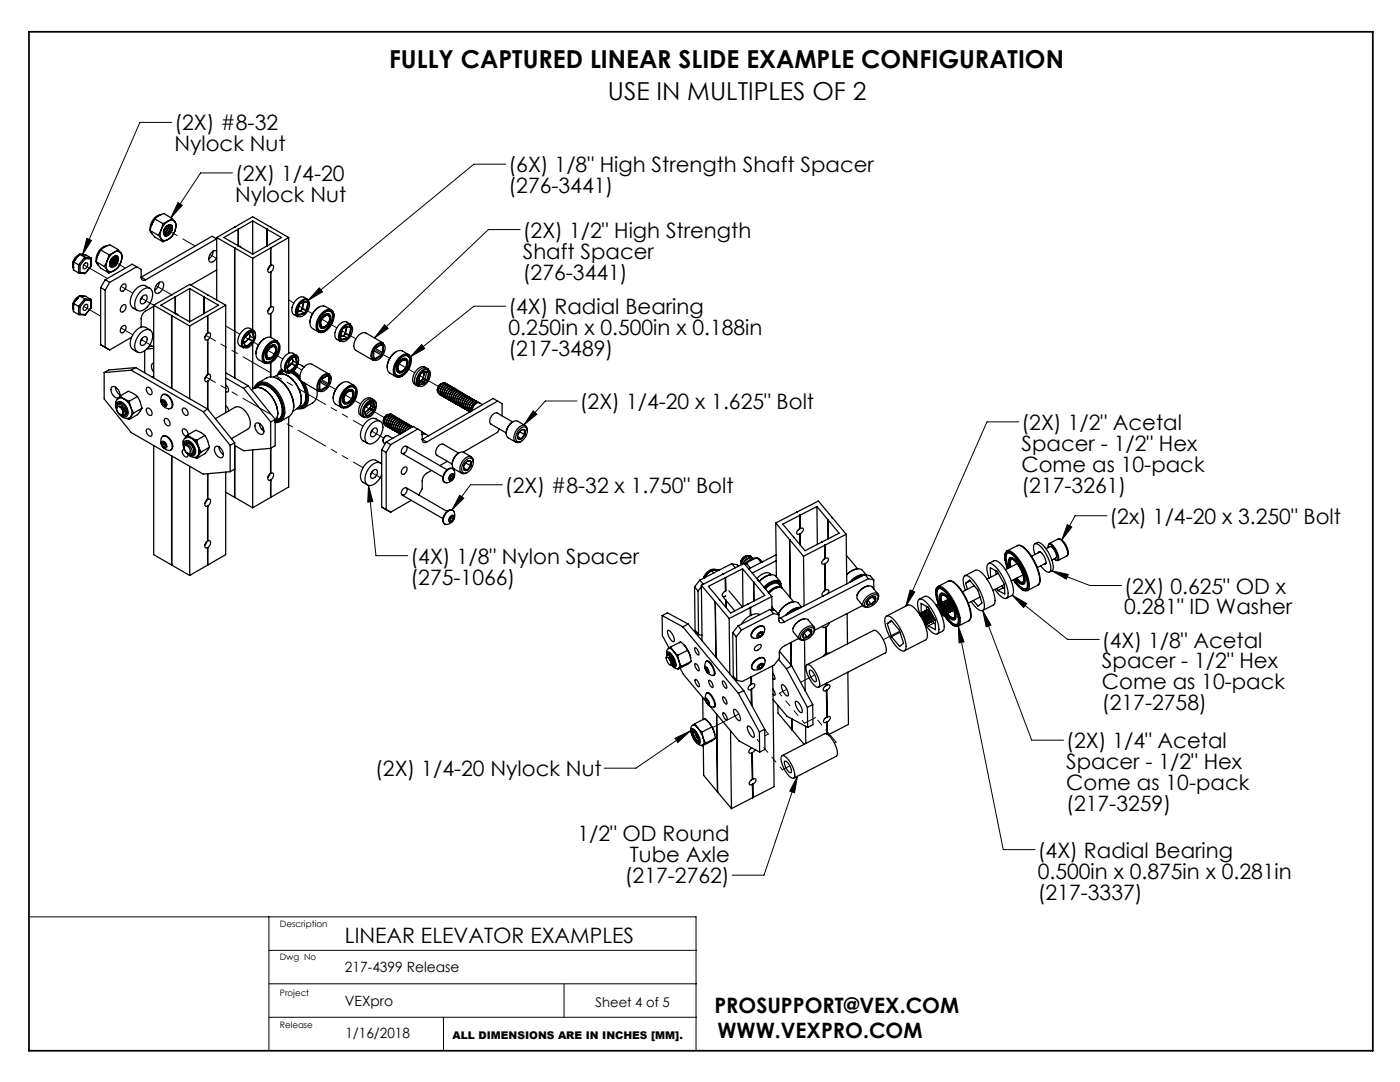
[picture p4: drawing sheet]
<svg xmlns="http://www.w3.org/2000/svg" width="279mm" height="216mm" viewBox="0 0 279 216" stroke-linecap="round" stroke-linejoin="round" font-family="sans-serif">
<defs><g id="words">
<g font-size="4.9">
<text x="77.7" y="13.6">FULLY CAPTURED LINEAR SLIDE EXAMPLE CONFIGURATION</text>
<text x="121.3" y="20">USE IN MULTIPLES OF 2</text>
</g>
<g font-size="4.2">
<text x="34.8" y="26">(2X) #8-32</text>
<text x="34.8" y="30.2">Nylock Nut</text>
<text x="101.5" y="34.4">(6X) 1/8&quot; High Strength Shaft Spacer</text>
<text x="46.9" y="36.1">(2X) 1/4-20</text>
<text x="46.9" y="40.3">Nylock Nut</text>
<text x="101.5" y="38.5">(276-3441)</text>
<text x="104.3" y="47.4">(2X) 1/2&quot; High Strength</text>
<text x="104.3" y="51.6">Shaft Spacer</text>
<text x="104.3" y="55.8">(276-3441)</text>
<text x="101.5" y="62.7">(4X) Radial Bearing</text>
<text x="101.5" y="66.9">0.250in x 0.500in x 0.188in</text>
<text x="101.5" y="71.1">(217-3489)</text>
<text x="115.7" y="81.6">(2X) 1/4-20 x 1.625&quot; Bolt</text>
<text x="203.9" y="85.8">(2X) 1/2&quot; Acetal</text>
<text x="203.9" y="89.9">Spacer - 1/2&quot; Hex</text>
<text x="203.9" y="94.1">Come as 10-pack</text>
<text x="100.8" y="98.3">(2X) #8-32 x 1.750&quot; Bolt</text>
<text x="203.9" y="98.3">(217-3261)</text>
<text x="221.4" y="104.5">(2x) 1/4-20 x 3.250&quot; Bolt</text>
<text x="81.9" y="112.5">(4X) 1/8&quot; Nylon Spacer</text>
<text x="81.9" y="116.7">(275-1066)</text>
<text x="224.4" y="118.4">(2X) 0.625&quot; OD x</text>
<text x="224.4" y="122.6">0.281&quot; ID Washer</text>
<text x="219.9" y="129.2">(4X) 1/8&quot; Acetal</text>
<text x="219.9" y="133.4">Spacer - 1/2&quot; Hex</text>
<text x="219.9" y="137.6">Come as 10-pack</text>
<text x="219.9" y="141.7">(217-2758)</text>
<text x="212.8" y="149.3">(2X) 1/4&quot; Acetal</text>
<text x="74.9" y="154.9">(2X) 1/4-20 Nylock Nut</text>
<text x="212.8" y="153.5">Spacer - 1/2&quot; Hex</text>
<text x="212.8" y="157.6">Come as 10-pack</text>
<text x="212.8" y="161.8">(217-3259)</text>
<text x="115.2" y="167.9">1/2&quot; OD Round</text>
<text x="125.7" y="172.1">Tube Axle</text>
<text x="207.1" y="171.2">(4X) Radial Bearing</text>
<text x="124.7" y="176.2">(217-2762)</text>
<text x="207.1" y="175.3">0.500in x 0.875in x 0.281in</text>
<text x="207.1" y="179.5">(217-3337)</text>
<text x="68.8" y="188.2">LINEAR ELEVATOR EXAMPLES</text>
<text x="142.6" y="202.2">PROSUPPORT@VEX.COM</text>
<text x="143.2" y="207.1">WWW.VEXPRO.COM</text>
</g>
<g font-size="2.8">
<text x="68.8" y="193.9">217-4399 Release</text>
<text x="68.8" y="200.7">VEXpro</text>
<text x="68.9" y="207.1">1/16/2018</text>
</g>
<text font-size="2.7" x="118.9" y="201">Sheet 4 of 5</text>
<text font-size="2.1" x="90.3" y="207.2">ALL DIMENSIONS ARE IN INCHES [MM].</text>
<g font-size="1.8">
<text x="55.8" y="185">Description</text>
<text x="55.8" y="191.6">Dwg No</text>
<text x="55.9" y="198.7">Project</text>
<text x="55.9" y="205.2">Release</text>
</g>
</g></defs>
<g fill="none" stroke="#000" stroke-width=".2">
<path d="M34.3 24.4h-6.4l-11.4 26.4M46.4 34.5h-6.4l-5.9 8.9M100.9 32.8h-6.3l-33.1 27.1M17.3 47.6l1 .4-1.8 2.8zM35.5 40.4l.9 .6-2.3 2.4zM63.7 57.5l.7 .7-2.9 1.7zM103.8 45.8h-6.3l-22.8 21.6M76.8 64.8l.7 .7-2.8 1.9zM84.2 68.7l.6 .8-2.9 1.7zM100.9 61.1h-6.3l-12.7 10.1M73.5 96.9l1.5 14h6.4M73.5 96.9l.9 3.2-1 .1z"/>
<path d="M91.7 98.8l.9 .6-2.4 2.4zM100.2 96.7h-6.3l-3.7 5.1M106.4 82l.8 .7-2.6 2.1zM115.2 80h-6.4l-4.2 4.8M203.3 84.2h-6.3l-16.2 36.7M181.6 117.7l1 .4-1.8 2.8zM202 118.8l11 8.8h6.4M202 118.8l2.9 1.6-.6 .8zM209.9 113.9l7.6 2.9h6.3M209.9 113.9l3.3 .7-.4 1zM213 104.7l.9 .5-2 2.6zM220.9 102.9h-6.3l-2.7 4.9"/>
<path d="M191.2 124.9l9 44.6h6.4M191.2 124.9l1.2 3.2-1 .2zM196.1 121.8l9.8 25.9h6.3M196.1 121.8l1.7 2.9-1 .4zM134.7 147.3l3-1.4-2.4 2.3zM137.7 145.9l-10.8 7.4h-6.3M159.2 154.9l-6.7 19.7h-6.4M159.2 154.9l-.6 3.3-1-.3zM5.8 182.9h133.1v26.8M53.7 182.9v26.8M53.7 196.3h85.2M53.7 189.6h85.2"/>
<path d="M112.6 196.3v6.7M53.7 203h85.2M88.5 203v6.7"/>
</g>
<path d="M5.8 6.3h268.2v203.4h-268.2z" fill="none" stroke="#000" stroke-width=".35"/>
<path d="M84.2 68.7l.6 .8-2.9 1.7zM106.4 82l.8 .7-2.6 2.1zM91.7 98.8l.9 .6-2.4 2.4zM73.5 96.9l.9 3.2-1 .1zM76.8 64.8l.7 .7-2.8 1.9zM63.7 57.5l.7 .7-2.9 1.7zM35.5 40.4l.9 .6-2.3 2.4zM17.3 47.6l1 .4-1.8 2.8zM213 104.7l.9 .5-2 2.6zM159.2 154.9l-.6 3.3-1-.3zM191.2 124.9l1.2 3.2-1 .2zM209.9 113.9l3.3 .7-.4 1zM202 118.8l2.9 1.6-.6 .8zM196.1 121.8l1.7 2.9-1 .4zM181.6 117.7l1 .4-1.8 2.8zM134.7 147.3l3-1.4-2.4 2.3z" fill="#000"/>
<g fill="none" stroke="#000" stroke-width=".25">
<path d="M14.7 52.3h.1M14.6 53.8l.1 .1M14.6 53.4h.1M14.6 52.2l.1 .5M14.6 53.4l.1 .5M14.7 52.7v.7M14.7 52.6v.7M14.7 53.3l-.1 .1M14.7 52.7v.6M14.7 52.3l1 .5M14.7 53.9l1 .6M15 51.8h.1"/>
<path d="M15 51.8l-.4 .4M15 51.8l-.3 .5M15.5 51.2h.1M15.5 59.5l-.5 .6M15.5 51.2l-.5 .6M15.5 59.5h.1M15.7 52.8l.3 .1M15.7 52.8v1.7M15.8 59.1a2.08 2.08 0 0 0-1.2 2.6M15.8 50.8a2.08 2.08 0 0 0-1.2 2.6M15.9 59l.3 .1M15.9 50.7l.3 .1"/>
<path d="M15.9 59l-.4 .5M15.9 50.7l-.4 .5M15.9 59l1 .6M15.9 50.7l1 .6M16 54.4l-.3 .1M16 52.9v1.5M16 54.4l1 .1M16.1 59.1h.4M16.1 50.8h.4M16.2 59.1h.1M16.2 50.8h.1M16.2 59.1l.9 .1"/>
<path d="M16.2 50.8l.9 .1M16.9 52.6l.5-.2a.78 .78 0 0 1-.7 1.2l-.1-.3zM16.9 59.6l.1 .3M16.9 51.3l.1 .3M16.9 59.6l-1.2 1.5M16.9 59.6l1.2 .1M16.9 51.3l-1.2 1.5M16.9 51.3l1.2 .1M17 54.5v.1l-1.3-.1M17 59.9l-1 1.3M17 59.9l1.1 .1M17 51.6l-1 1.3"/>
<path d="M17 51.6l1.1 .1M17.1 59.1v.1M17.1 50.8v.1M17.1 59.2l1 .5M17.1 50.9l1 .5M18.1 59.7v.3M18.1 60l.1 1.4M18.1 51.4v.3M18.1 51.7v1.4M18.1 53.1l-1.1 1.4M18.2 53.1l-1.2 1.5M18.2 53.1h-.1"/>
<path d="M18.2 51.5v1.6M18.2 59.8v1.6M19.2 52.2a4.4 4.4 0 0 0 2.5 2.3M19.2 52.2l1.6 1M19.2 52.3l.4 .6M20.1 57.4l.9 .5M20.1 57.4v11.4l1.8 1 4.4-2.5M20.1 49.9l-.6 1.1-.3 1.2M20.1 49.9l1.6 .9M20.8 53.2l.6 .7M21 55.8l.9 .5M21 57.9v11.4"/>
<path d="M21 55.8l-.9 1.6M21.4 53.9a.97 .97 0 0 0 1.4 .1M21.4 52.1a2.03 2.03 0 0 0 0 1.8M21.4 52.1l-.6 1.1M21.4 53.9l.3 .6M21.4 49a2.77 2.77 0 0 0-2.2 3.1M21.7 50.8l-.3 1.3M21.9 56.3l-.9 1.6M22.4 51.6l-.5 .9M22.5 51.4l-.4 1M22.5 51.4l-.3 .8-.3 .4M22.6 51.3l-.3 1-.4 .4"/>
<path d="M22.8 50.4a3.4 3.4 0 0 0-1.4 1.7M22.8 50.4a.97 .97 0 0 1 1.3 .1M22.8 50.4l-1.1 .4M22.8 54l-1.1 .5M22.9 51.2a1.6 1.6 0 0 1-.9 1.7l.5-.6 .3-1.1M22.9 51.5l-.5 1.1M22.9 51.2a1.56 1.56 0 0 0-.9 1.9h.5M22.9 52.9l-.4 .2M22.9 51.2h.2a1.19 1.19 0 0 1-.2 1.7M22.9 52.9l.2 .1M22.9 51.2a1.72 1.72 0 0 1-.8 1.8l-.2-.1M23.1 51a.77 .77 0 0 1 .6 .6 .77 .77 0 0 1-.2 .8l-.4 .6"/>
<path d="M23.1 51a1.72 1.72 0 0 0-1.1 2.2 .69 .69 0 0 0 1.1-.2M23.1 51l-.2 .2M23.1 51.2a1.61 1.61 0 0 1-.6 1.9M23.2 51.3l-.2 .9-.6 .9M23.2 51.7l-.4 1.1M23.3 51a1.69 1.69 0 0 1-.2 2M23.6 49.8l-.8 .6M23.6 49.8l-1.7-1-1 .5-.8 .6M23.6 49.8l.5 .7M24.1 50.5a2.03 2.03 0 0 1 0 1.8M24.1 52.3a3.4 3.4 0 0 1-1.3 1.7M24.1 50.5l.4 .6-.4 1.2"/>
<path d="M24.1 52.3a2.46 2.46 0 0 1-1.3 1.7M24.4 56.9l.6-.2a.96 .96 0 0 1-.8 1.4 .83 .83 0 0 1 .2-1.2zM27.3 53.2l-5.4 3.1M28.2 55.3a.55 .55 0 0 0 .2 .6 .55 .55 0 0 0 .7-.1M28.2 55.3v-1.5l-1.8-1.1-5.4 3.1M28.2 55.3l.9 .5M28.2 58a1.23 1.23 0 0 1 1.2-.6 1.23 1.23 0 0 1 1 .9 3.4 3.4 0 0 1-2.6 3.8 1.43 1.43 0 0 1-.8-2.1 4.2 4.2 0 0 1 1.2-2zM28.4 59.1l-.4 .7M28.5 59l.5-.1a.89 .89 0 0 1-.1 1.4l-.5 .3h-.2a1.08 1.08 0 0 1 .3-1.6zM29.9 57.5a1.79 1.79 0 0 0-1.8-.5 3.7 3.7 0 0 0-2 3.9l.4 .5 .9 .5M30 46a4.4 4.4 0 0 0 2.5 2.2M30 46l1.6 .9"/>
<path d="M30 46.1l.4 .5M30.9 43.7l-.6 1.1-.3 1.2M30.9 43.7l1.6 .9M30.9 43.7l-.7 1.3M31.3 56.7a.78 .78 0 0 1 1.3-.2 1.64 1.64 0 0 1-1.4 2 1.21 1.21 0 0 1 .1-1.8zM31.6 46.9l.6 .8M31.8 56.3l-.1 .3a2.03 2.03 0 0 1-.8 1.3M32.2 47.7a.97 .97 0 0 0 1.3 .1M32.2 45.8a2.03 2.03 0 0 0 0 1.9M32.2 45.8l-.6 1.1M32.2 47.7l.3 .5M32.2 42.8a2.83 2.83 0 0 0-2.2 3.1"/>
<path d="M32.5 44.6l-.3 1.2M32.8 47l.4 .1M33.2 45.2l-.5 .7M33.2 45.2l-.4 .6a.77 .77 0 0 0-.2 .8 .77 .77 0 0 0 .6 .5M33.2 45.2a.7 .7 0 0 1 1.1-.2 1.68 1.68 0 0 1-1.1 2.1M33.2 45.2h.1M33.2 45.2l-.2 .2a.79 .79 0 0 0-.4 .9 .79 .79 0 0 0 .6 .6M33.2 45.2a.68 .68 0 0 1 1.1-.1 .68 .68 0 0 1-.1 1l-.5 .5M33.2 46.9v.2M33.3 45.2l-.2 .4-.4 .5M33.5 44.1a3.4 3.4 0 0 0-1.3 1.7M33.5 44.1a.97 .97 0 0 1 1.4 .2"/>
<path d="M33.5 44.1l-1 .5M33.5 47.8l-1 .4M33.6 45v.1a1.43 1.43 0 0 1-1 1.3M33.6 45a1.35 1.35 0 0 1-1 1.5M33.7 46.6l-.5 .3M33.7 46.6l-.4 .2-.5-.1M33.7 44.9a1.12 1.12 0 0 1 .2 1.2 1.12 1.12 0 0 1-1.2 .6M33.8 44.9a1.24 1.24 0 0 1-1.1 1.7M34.2 45a1.4 1.4 0 0 1-1 1.8M34.3 58.8h.1M34.3 58.8l3.6-2 3.5 2M34.3 58.8l-3.6 2.1"/>
<path d="M34.3 43.6l-.8 .5M34.3 43.6l-1.6-1-1 .5-.8 .6M34.3 43.6l.6 .7M34.9 46.1a3.4 3.4 0 0 1-1.4 1.7M34.9 44.3a2.03 2.03 0 0 1 0 1.8M34.9 44.3l.3 .6-.3 1.2M34.9 46.1a2.46 2.46 0 0 1-1.4 1.7M35 59.3l-2.9 1.6 5.8 3.3M35 59.2v3.4zM37.9 57.6v6.6M37.9 57.6l5.7 3.3-2.8 1.6M37.9 57.6l-2.9 1.6"/>
<path d="M41.4 58.8h.1M41.4 58.8l3.6 2.1M42.5 50.1v.3a2.03 2.03 0 0 1-.9 1.3M43.2 47.7l-14.1 8.1M43.2 47.7h.1M43.2 47.7l-.9-.6-14.1 8.2M43.2 50.1a1.37 1.37 0 0 0-1.6 1.5l.2 .6a1.06 1.06 0 0 0 1.4-.8M43.2 47.4l7.2 4.1M43.2 47.4l7.2-4.1 7.2 4.1M43.2 47.4v12.5M43.2 53.8l-5.1 3.1M46.9 45.3h-.1"/>
<path d="M47.5 45.8l-2.8 1.6 2.8 1.6M47.5 49.1h.1M47.6 49.1l2.8 1.6M47.6 45.7l-.1 3.4M47.6 45.7v3.4M47.7 49.1l.3 .1 .1 .2M50.4 44.1v6.6M50.4 51.5v14.4M50.4 44.1l5.8 3.3-5.8 3.3M50.4 44.1l-2.8 1.6M53.3 45.7v3.4zM53.9 53.1l-.4 .7"/>
<path d="M54 53l-.4 .4a.6 .6 0 0 0 .2 1l.2-.1M54 54.3v7l-.4 .4a.6 .6 0 0 0 .2 1l.2-.1M54 52.9h.1M54 54.3h.1M54 45.3h.1M54 52.9h.4a.99 .99 0 0 1-.4 1.4M54 52.9v-3.4v3.5M54 54.3v6.9M57.6 47.4l-7.2 4.1M57.6 47.4v23.1M59.3 59.7a1.21 1.21 0 0 1 1.3-.4l.8 .4a1.74 1.74 0 0 0-2 1.2 1.78 1.78 0 0 0 0 2.3 1.48 1.48 0 0 1-1.2-1.4 3.1 3.1 0 0 1 1.1-2.1zM14.6 62.1l.1 .1"/>
<path d="M14.6 61.7h.1M14.6 60.5l.1 .5M14.6 61.7l.1 .5M14.6 60.5l.1 .1M14.7 61v.7M14.7 60.9v.7M14.7 61.6l-.1 .1M14.7 61v.6M14.7 60.6l1 .5M14.7 62.2l1 .6M15 60.1h.1M15 60.1l-.4 .4"/>
<path d="M15 60.1l-.3 .5M15.7 61.1l.3 .1M15.7 61.1v1.7M16 62.7l-.3 .1M16 62.7l1 .1h-1.3M16 61.2v1.5M16.9 60.9l.5-.2a.78 .78 0 0 1-.7 1.2l-.1-.3zM18.2 61.4l-1.2 1.5M20.8 74.3v5.3l5.4 6.7 14.3 8.3 5.4-.5M23 77.2a1.99 1.99 0 0 0 .9 1.6M23.7 79.5l.5-.1 .6 .2M23.7 79.5a1.85 1.85 0 0 0-.3 2.6"/>
<path d="M23.9 79.2a1.69 1.69 0 0 0-1.4-2.1 1.1 1.1 0 0 0 0 1.8 1 1 0 0 0 1.2 .5M24 79l1.6-.9 1 .4 .8 .6M24 79l.8 .6M24 79l-.6 .7M24.4 65.2l.6-.2a.96 .96 0 0 1-.8 1.4 .83 .83 0 0 1 .2-1.2zM24.4 61l.6-.2a.96 .96 0 0 1-.8 1.5 .83 .83 0 0 1 .2-1.3zM24.8 79.6a3.4 3.4 0 0 1 1.3 1.7M24.8 79.6l1 .5M26.2 73.9l-5.4 .4M26.2 73.9l14.3 8.3M27.1 73.3l-.9 .6M27.1 73.3l14.3 8.3"/>
<path d="M27.1 73.3l-5.4 .5-.9 .5M27.4 79.1l.6 1.1 .3 1.3M27.4 79.1l-1.6 1M28.2 66.4a1.25 1.25 0 0 1 1.2-.7 1.25 1.25 0 0 1 1 .9 3.4 3.4 0 0 1-2.6 3.8 1.41 1.41 0 0 1-.8-2.1 4.2 4.2 0 0 1 1.2-1.9zM28.4 67.4l-.4 .7M28.5 67.4l.2-.2h.5a1.19 1.19 0 0 1-.9 1.7 1.01 1.01 0 0 1 .2-1.5zM28.9 70v4.4M29.4 77.3a.96 .96 0 0 1 .8 1.4 .96 .96 0 0 1-.8-1.4zM29.9 65.8l-.9-.5a1.86 1.86 0 0 0-2.1 .9 3 3 0 0 0-.6 3.3l1.1 .7M30.7 72.4a1.09 1.09 0 0 0 0 1.9M30.7 61.1l-1.6 1a1.98 1.98 0 0 0-.9 1.5l-.1 1.7M30.7 75.1l-.3 .2"/>
<path d="M30.7 60.9l7.2 4.1M30.7 60.9v14.5M30.7 69.5l-1.4 .1M30.7 69.1l-1.1 .1M32.3 78.9a1.15 1.15 0 0 1 1.7 .7 1.38 1.38 0 0 1 0 1.9 1.76 1.76 0 0 1-1.7-2.6zM32.3 79.8a.92 .92 0 0 1 .8 1.3 .92 .92 0 0 1-.8-1.3zM32.5 78.8l.1-.1a1.87 1.87 0 0 1 1.7 2.6l-.3 .2M34.2 77.5l.1-14.5v14.5M35.1 62.6l.3 .1 .1 .2M37.9 65v14.6M40.7 62.6h.1M40.7 62.6l-2.8 1.6"/>
<path d="M40.7 62.6v-3.4l.1 3.4M41 75.3v.1M41.3 66.6l-.4 .7M41.3 74.9l-.4 .7M41.4 66.5l-.4 .4a.6 .6 0 0 0 .2 1l.2-.1M41.4 74.8l-.4 .4a.6 .6 0 0 0 .2 1l.2-.1M41.4 66.4h.1M41.4 67.8h.1M41.4 74.7h.1M41.4 76.1h.1M41.4 63l-3.5 2M41.4 63v3.5"/>
<path d="M41.4 67.8v7M41.4 76.1v5.5M41.4 63h.1M41.5 74.7h.4a.99 .99 0 0 1-.4 1.4M41.5 66.4h.4a.99 .99 0 0 1-.4 1.4M41.5 67.8h-.1M41.5 76.1h-.1M41.5 63v3.4M41.5 67.8v6.9M41.5 76.1v5.6M45 76.8l.5 .5a.6 .6 0 0 1-.2 .9h-.3M45 60.9l-3.5 2.1"/>
<path d="M45 60.9v21.4M45 75.4l3.6 2.1M45 74.4l4.5 2.6M46.8 75.4l.1-25.9v25.9M48.5 65.9a1.25 1.25 0 0 1 1.4-.4l.7 .4a1.8 1.8 0 0 0-2 1.2 1.74 1.74 0 0 0 0 2.3l-.7-.4a1.74 1.74 0 0 1 0-2.3zM48.6 67.9l.3 1.2M48.6 77.5l5.4 6.7M48.9 68.9l.3 .2M48.9 69.2h.4M48.9 69.1h.3M48.9 69.1v.1M49.2 69.1l.1 .1"/>
<path d="M49.3 66.5a.94 .94 0 0 1 1.3-.4 .94 .94 0 0 1 .4 1.3 2.13 2.13 0 0 1-2.2 2 1.63 1.63 0 0 1-.1-2.2zM49.5 77l-.9 .5M49.5 77l5.4 6.7M49.7 67.6l-1 .8M49.7 67.6l.8 .4M49.7 67.6l-1 .9M49.7 66.5l.2 .5M49.9 67v.1M49.9 67.1l-.2 .5M49.9 67.1l.7 .4M50 66.3h.3M50 66.3l-1.2 1.1"/>
<path d="M50 66.2h.5M50 66.2l-1.2 1.2-.2 .3v.3l.3 1.2M50 66.2v.1M50.3 66.3l.3 1.2M50.4 68.5v9.2M50.5 68l.1 .1M50.5 68l-1.3 1.1M50.5 66.2l-.2 .1M50.5 66.2l.3 1.3M50.6 68.1l-1.3 1.1M50.6 65.9l.4 .5M50.6 67.5h.2"/>
<path d="M50.6 67.5l-.1 .5M50.7 77.5a1.85 1.85 0 0 1 3-.8 6.4 6.4 0 0 1 3 6.4 1.62 1.62 0 0 1-1.8 1.2M50.7 77.5a2.4 2.4 0 0 1 2.7 .7 5.5 5.5 0 0 1 1.8 5.3l-.3 .5M50.7 77.5a2.41 2.41 0 0 1 3.6 .2 5.5 5.5 0 0 1 1.8 5.3 2.2 2.2 0 0 1-1.2 1.1M50.7 77.5l-.5 .3M50.8 77.5a1.78 1.78 0 0 1 2.7-.7 6.2 6.2 0 0 1 2.9 6.3 1.55 1.55 0 0 1-1.5 1.1M50.8 67.5l-.2 .6M51.1 77.3a1.82 1.82 0 0 1 2.8 0 5.8 5.8 0 0 1 2.4 5.7 1.46 1.46 0 0 1-1.3 1M51.5 76.4l1.7-1a3 3 0 0 1 3.3 1.1 6.2 6.2 0 0 1 2 5.6l-.5 .8-2.1 1.2M51.6 76.8l-.4 .4M52.2 68.1a1.65 1.65 0 0 1 2-.7l1.2 .7a1.84 1.84 0 0 0-2.2 .9 3.1 3.1 0 0 0-.6 3.3l.2 .2-1.2-.7a1.78 1.78 0 0 1-.3-2.3zM52.8 67.5a3.8 3.8 0 0 0-1.7 3.1"/>
<path d="M53.7 68.7a1.25 1.25 0 0 1 2-.2 3.2 3.2 0 0 1-2.4 4h-.2a1.42 1.42 0 0 1-.6-2 4.1 4.1 0 0 1 1.2-1.8zM53.7 68.8a1.07 1.07 0 0 1 1.1-.5 1.07 1.07 0 0 1 .9 .8 3.1 3.1 0 0 1-2.2 3.2 1.17 1.17 0 0 1-.8-1.7l.4-1zM53.9 61.4l-.4 .7M53.9 69.2a.77 .77 0 0 1 1-.3 .77 .77 0 0 1 .4 1l-.1 .4a1.81 1.81 0 0 1-1.7 1.4 1.24 1.24 0 0 1-.1-1.8zM54 69.4a.62 .62 0 0 1 .8-.3 .62 .62 0 0 1 .3 .8l-.1 .4a1.43 1.43 0 0 1-1.5 1.2 1.4 1.4 0 0 1 .5-2.1zM54 61.2h.1M54 62.6v4.7M54 72.4v2.8M54 61.2h.4a.99 .99 0 0 1-.4 1.4M54 62.6h.1M54.1 69.3a.54 .54 0 0 1 .6-.1 .54 .54 0 0 1 .3 .5 1.68 1.68 0 0 1-1.4 1.7l-.2-.1-.2-.5M55 68.9h-.2a1.83 1.83 0 0 0-1.9 2.1l.1 .3 .4 .4"/>
<path d="M55.2 68.4a2.27 2.27 0 0 1-.4 3 1.63 1.63 0 0 1-1.8 .8M55.3 75.5a6.7 6.7 0 0 1 3.3 4.7M55.4 74.8a2.4 2.4 0 0 1 2.7 .7 5.5 5.5 0 0 1 1.9 5.3l-.7 .7M55.4 74.8a2.33 2.33 0 0 1 2.7 .6 5.6 5.6 0 0 1 1.9 5.3l-.7 .8M55.4 74.8l-.8 .5M56.2 73.7l-.6 .5-.2 .6M56.3 73.9l-.4 .2-.4 .6M56.3 74.1l-.4 .4M56.5 74l-.7 .5M56.7 74.1l-1.3 .7M57.2 72.9l.3 1.3M57.4 73.8l.4 .2"/>
<path d="M57.5 74.2h.4M57.5 74h.3M57.6 72.1v.8M57.8 74l.1 .2M57.9 71.4a.94 .94 0 0 1 1.3-.4 .94 .94 0 0 1 .4 1.3 2.13 2.13 0 0 1-2.3 2 1.63 1.63 0 0 1 0-2.1zM58.1 74.3a5.7 5.7 0 0 1 2.8 5.9 2.47 2.47 0 0 1-1.6 1.3M58.2 72.6l-1 .5M58.2 74.3a6 6 0 0 1 2.8 5.8 1.53 1.53 0 0 1-1.3 1.2M58.3 72.5l-1 .9M58.3 72.5l.7 .4M58.3 71.5l.2 .5M58.3 74.2l1.6 1.4"/>
<path d="M58.5 72h.1M58.5 72l-.2 .5M58.5 72l.7 .4M58.5 74l1.3 1.1M58.6 71.2h.3M58.6 71.2l-1.2 1.1M58.6 71.2h.4M58.6 71.2l-1.2 1.1-.2 .3-.1 .3 .4 1.3M58.6 71.2h.1M58.9 71.2l.3 1.2M59 72.9l.2 .2M59 72.9l-1.2 1.1"/>
<path d="M59 71.2h-.1M59 71.2l.4 1.2M59.2 73.1l-1.3 1.1M59.2 70.9a1.74 1.74 0 0 1 0 2.3 1.78 1.78 0 0 1-2 1.2M59.2 70.9a1.48 1.48 0 0 0-1.8-.3 2.68 2.68 0 0 0-1.2 3.1l1 .7M59.2 70.9a1.8 1.8 0 0 0-2 1.2 1.74 1.74 0 0 0 0 2.3M59.2 72.4h.2M59.2 72.4l-.2 .5M59.3 62.6l.3 .3M59.3 62.6l.2 .2M59.4 72.4l-.2 .7M59.5 72.6l1.2 .6-.5-.3"/>
<path d="M59.5 62.8l.1 .1M59.7 60.9l-.4 1.7M60 62l-.6 .2M60 62l.7 .5M60.1 60.2a.94 .94 0 0 1 1.3-.3 .94 .94 0 0 1 .3 1.3l-.3 .9a1.63 1.63 0 0 1-1.9 1 2.13 2.13 0 0 1 .6-2.9zM60.3 76.1a4.8 4.8 0 0 1 .6 4.7 1.52 1.52 0 0 1-1.5 .7M60.3 61.6h.1M60.3 61.6l-.3 .4M60.3 61.6l.8 .4M60.6 60.3l-.3 1.3M60.7 76.4a4.5 4.5 0 0 1 .4 4.6 1.65 1.65 0 0 1-1.8 .5M60.7 62.5l.1 .1"/>
<path d="M60.7 62.5l-1.2 .3M60.8 62.6l-1.2 .3M61 60.2l.4 .2M61.1 62l.1 .1M61.1 62l-.4 .5M61.2 62.1l-.4 .5M61.2 60.2l.2 .2M61.3 60.2l-1.2 .3M61.4 60.1l.2 .3M61.4 60.1l-1.3 .3-.4 .5M61.4 60.1l-.1 .1M61.4 60.4l-.3 1.6"/>
<path d="M61.6 60.4h-.2M61.6 60.4l-.4 1.7M63.3 77.9a2.35 2.35 0 0 1-.9 2.5l-1.8 1M63.6 61.3a3.8 3.8 0 0 0-1.7 3.1M63.8 77.8l.3 .2M63.8 76.2l1.5 .9M63.8 77.7v.1M63.8 77.7l.2 .1M63.8 76.2v1.5M64 77.8l.1 .2M64.1 75.7l1.5 .9M64.1 75.7l-.3 .5v1.6"/>
<path d="M64.2 62.9a1.36 1.36 0 0 1 2.1-.6 2.86 2.86 0 0 1-2.1 3.8 1.26 1.26 0 0 1-.7-1.9zM64.4 75.1a.94 .94 0 0 1 1.3-.3 .94 .94 0 0 1 .3 1.3l-.3 .9a1.66 1.66 0 0 1-1.9 1.1 1.66 1.66 0 0 1 0-2.2zM64.4 62.5a1.39 1.39 0 0 1 1.8-.5 2.72 2.72 0 0 1-.6 3.5 1.48 1.48 0 0 1-2.1 .5 3 3 0 0 1 .9-3.5zM64.5 63.3a.69 .69 0 0 1 .9-.4 .69 .69 0 0 1 .5 .9l-.2 .4a1.3 1.3 0 0 1-1.5 1 1.43 1.43 0 0 1 .3-1.9zM64.6 63.1a.84 .84 0 0 1 1.2-.4 .84 .84 0 0 1 .2 1.3l-.2 .4a1.49 1.49 0 0 1-1.7 1.1 1.66 1.66 0 0 1 .5-2.4zM64.9 63l.6-.1a1.22 1.22 0 0 1-.2 1.9 .75 .75 0 0 1-1.2 .1l-.1-.3M64.9 66.1a1.35 1.35 0 0 1-1.3 .2M65.3 77.1l.1 .1M65.3 77.1l-1.3 .7M65.3 75l.3 .1M65.4 75l-1.3 .7M65.4 74.9l.3 .2"/>
<path d="M65.4 74.9v.1M65.4 77.2l-1.3 .8M65.4 74.9l-1.3 .8M65.6 76.6h.1M65.6 76.6l-.3 .5M65.6 75.1v1.5M65.7 74.6l.2 .3 .2 .7M65.7 74.6l-3.5-1.9a1.76 1.76 0 0 0-2 1.1 1.76 1.76 0 0 0 0 2.3M65.7 74.6a1.76 1.76 0 0 0-2 1.2 1.76 1.76 0 0 0 0 2.3l-3.5-2M65.7 62.7a1.14 1.14 0 0 0-1.5 .7 1.53 1.53 0 0 0-.2 2l.1 .1M65.7 76.6l-.3 .6M65.7 75.1h-.1"/>
<path d="M65.7 75.1v1.5M66 62.1a2.36 2.36 0 0 1-.5 3.2 1.72 1.72 0 0 1-1.7 .7M66.1 61.9a1.24 1.24 0 0 1 .6 1.2M66.1 61.9l-1.2-.7a1.68 1.68 0 0 0-2 .7 3.3 3.3 0 0 0-.8 3.3l1.5 1.1M66.1 61.9a1.87 1.87 0 0 0-2.1 .9 3 3 0 0 0-.6 3.3l.2 .2M67.6 77a1.65 1.65 0 0 1 2-.7l1.2 .7a1.84 1.84 0 0 0-2.2 .9 3.1 3.1 0 0 0-.6 3.3l.2 .2-1.2-.7a1.78 1.78 0 0 1-.3-2.3zM67.9 64.6a1.21 1.21 0 0 1 1.3-.3l.8 .4a1.74 1.74 0 0 0-2 1.1 1.78 1.78 0 0 0 0 2.3 1.49 1.49 0 0 1-1.2-1.3 3.1 3.1 0 0 1 1.1-2.2zM67.9 67.5l.2 .4M67.9 67.5l.2 .2M68 67.1l.6-.1zM68.1 67.7v.2M68.3 76.4a3.8 3.8 0 0 0-1.8 3.1"/>
<path d="M68.3 65.9l-.4 1.6M68.6 67l.7 .4M68.7 65.2a.94 .94 0 0 1 1.3-.4 .94 .94 0 0 1 .3 1.3l-.3 .9a1.63 1.63 0 0 1-1.9 1.1 2.13 2.13 0 0 1 .6-2.9zM68.9 66.5h.1M68.9 66.5l-.3 .5M68.9 66.6l-.3 .4M68.9 66.6l.8 .4M69.1 77.6a1.25 1.25 0 0 1 2-.2 3.2 3.2 0 0 1-2.4 4h-.1a1.42 1.42 0 0 1-.7-2 4.1 4.1 0 0 1 1.2-1.8zM69.1 77.7a1.07 1.07 0 0 1 1.1-.5 1.07 1.07 0 0 1 .9 .8 3.1 3.1 0 0 1-2.2 3.2 1.17 1.17 0 0 1-.8-1.7l.4-1zM69.2 65.3l-.3 1.3M69.3 78.1a.77 .77 0 0 1 1-.3 .77 .77 0 0 1 .4 1l-.3 .8a1.29 1.29 0 0 1-1.7 .9 1.86 1.86 0 0 1 .6-2.4zM69.3 67.4l.1 .2"/>
<path d="M69.3 67.4l-1.2 .3M69.4 78.3a.62 .62 0 0 1 .8-.3 .62 .62 0 0 1 .3 .8l-.1 .4a1.43 1.43 0 0 1-1.5 1.2 1.4 1.4 0 0 1 .5-2.1zM69.4 67.6l-1.3 .3M69.5 78.1a.54 .54 0 0 1 .6 0 .54 .54 0 0 1 .3 .5 1.68 1.68 0 0 1-1.4 1.7l-.2-.1-.2-.5M69.6 65.2l.4 .2M69.7 67l.1 .1M69.7 67l-.4 .4M69.8 67.1l-.4 .5M69.8 65.1l.2 .3M69.9 65.1l-1.3 .3M69.9 65l.3 .4M69.9 65l-1.2 .4-.4 .5"/>
<path d="M69.9 65v.1M70 65.4l-.3 1.6M70.2 65.4h-.2M70.2 65.4l-.4 1.7M70.4 77.8h-.1a1.83 1.83 0 0 0-2 2.1l.1 .3 .4 .4M70.6 77.3a2.27 2.27 0 0 1-.4 3 1.63 1.63 0 0 1-1.8 .8M71.7 66.8a1.23 1.23 0 0 1 1.3-.3l3.4 1.9a1.76 1.76 0 0 0-2 1.2 1.76 1.76 0 0 0 0 2.3l-3.4-2a1.76 1.76 0 0 1 0-2.3zM74.3 79.7l-.3-.3a1.79 1.79 0 0 0-2 1.2 1.62 1.62 0 0 0 .3 2.5M74.5 71.5l.4 .2M74.6 70l1.5 .8M74.6 71.5h-.1M74.6 71.4l.2 .2"/>
<path d="M74.6 70v1.5M74.7 79.9l-.3-.2a1.42 1.42 0 0 0-1.8 .7 2.09 2.09 0 0 0-.2 2.7M74.8 71.6l.1 .1M74.8 69.5l1.6 .9M75.2 68.9a.94 .94 0 0 1 1.3-.3 .94 .94 0 0 1 .3 1.3l-.3 .9a1.66 1.66 0 0 1-1.9 1 1.66 1.66 0 0 1 0-2.1zM76.1 70.8l.1 .2M76.1 70.8l-1.3 .8M76.1 68.8l.3 .1M76.1 68.8l-1.2 .7M76.2 68.7l.3 .2M76.2 68.7l-1.3 .7-.2 .3-.2 .3v1.5M76.2 68.7l-.1 .1"/>
<path d="M76.2 71l-1.3 .7M76.4 70.4h.1M76.4 70.4l-.3 .4M76.4 68.9v1.5M76.5 70.4l-.3 .6M76.5 68.9h-.1M76.5 68.9v1.5M79 70.2a3.8 3.8 0 0 0-1.7 3M79.7 71.8a1.36 1.36 0 0 1 2-.6 2.86 2.86 0 0 1-2.1 3.8 1.26 1.26 0 0 1-.7-1.9zM79.8 71.4a1.39 1.39 0 0 1 1.9-.5 2.72 2.72 0 0 1-.7 3.5 1.48 1.48 0 0 1-2.1 .5 3 3 0 0 1 .9-3.5zM80 72.2a.69 .69 0 0 1 .8-.4 .69 .69 0 0 1 .5 .9l-.1 .3a1.3 1.3 0 0 1-1.5 1.1 1.43 1.43 0 0 1 .3-1.9zM80 72a.84 .84 0 0 1 1.2-.4 .84 .84 0 0 1 .2 1.3l-.2 .4a1.49 1.49 0 0 1-1.7 1.1 1.66 1.66 0 0 1 .5-2.4z"/>
<path d="M80.3 71.9l.6-.1a1.22 1.22 0 0 1-.2 1.8 .75 .75 0 0 1-1.2 .2l-.1-.3M80.3 75a1.35 1.35 0 0 1-1.3 .1M81.1 71.6a1.14 1.14 0 0 0-1.5 .7 1.53 1.53 0 0 0-.2 2l.1 .1M81.4 71a2.36 2.36 0 0 1-.5 3.2 1.72 1.72 0 0 1-1.7 .7M81.5 70.7a1.24 1.24 0 0 1 .6 1.3M81.5 70.7l-1.2-.7a1.68 1.68 0 0 0-2 .8 3.3 3.3 0 0 0-.8 3.3l1.5 1M81.5 70.7a1.87 1.87 0 0 0-2.1 1 3 3 0 0 0-.6 3.3l.2 .1M83.4 76.5h.1M83.4 76.5l.2 .3M83.5 76.5l.1 .2M83.5 76.4l-.1 .1M83.5 76.4h.1"/>
<path d="M83.6 76.7h.1M83.6 76.7v.1M83.6 76.7l.1 .1M83.6 76.8h.1M83.8 74.9l-.4 1.6M83.8 74.8v.1M83.8 74.8h.1M84.1 75.9h.1M84.1 76h.1M84.1 76l-.5 .1 .5-.1M84.1 76l.4 .2M84.1 75.9l.4 .3"/>
<path d="M84.1 75.9v.1M84.2 74.4h.1M84.2 74.4l-.4 .4M84.2 74.3v.1M84.2 74.1a.94 .94 0 0 1 1.3-.3 .94 .94 0 0 1 .3 1.3l-.3 .9a1.62 1.62 0 0 1-1.9 1 2.12 2.12 0 0 1 .6-2.9zM84.4 75.5h.1M84.4 75.5l-.3 .5M84.5 75.5l-.4 .4M84.5 75.5l.3 .3M84.5 75.5l.3 .2M84.5 75.5h.1M84.5 76.2l.3 .2"/>
<path d="M84.5 76.2l-1 .2M84.5 76.2l.4 .2M84.5 76.2h.1M84.7 74.3l-.3 1.2M84.7 74.2l-.2 1.3M84.8 75.8l-.3 .4M84.8 75.8l.4 .2M84.8 75.7l.4 .2M84.8 75.7v.1M84.8 76.4l.1 .1M84.8 76.4l-1.2 .3M84.9 76.4l.1 .1"/>
<path d="M84.9 76.4h-.1M84.9 76.5l-1.2 .3M85 76.5h-.1M85.1 73.4a1.36 1.36 0 0 0-2 .5 2.14 2.14 0 0 0-.4 2.8l.4 .2M85.1 73.4l.4 .3a1.74 1.74 0 0 0-2 1.1 1.77 1.77 0 0 0 0 2.3l-.4-.2M85.1 73.4a1.74 1.74 0 0 0-2 1.2 1.78 1.78 0 0 0 0 2.3M85.1 74.1l.1 .1M85.2 74.1h.1M85.2 74.1l.3 .3M85.2 74.1v.1M85.2 74.2l.3 .2M85.2 74.2l-.4 1.5"/>
<path d="M85.2 76l-.3 .4M85.2 76l.1 .1M85.2 75.9l.2 .1M85.2 75.9v.1M85.3 76.1l-.3 .4M85.3 74.1l.2 .3M85.4 76l-.1 .1M85.4 74.1l-1.2 .3M85.4 74h.1M85.4 74v.1M85.4 74l-1.2 .3M85.5 74l.2 .3"/>
<path d="M85.5 74l-.1 .1M85.5 74.4h.1M85.5 74.4h.2M85.5 74.4l-.3 1.5M85.7 74.3v.1M85.7 74.3l-.2 .1M85.7 74.4l-.3 1.6M88 76.6h-.1a1.4 1.4 0 0 0-.6 1.3M88.4 76.5a1.33 1.33 0 0 0-.8 2M88.8 76.4l.1 .1M88.9 76.4a1.43 1.43 0 0 0-1.3 .9 1.43 1.43 0 0 0 .2 1.5M89 76.6l-.1-.1a1.48 1.48 0 0 0-1.1 2.3h.2"/>
<path d="M89.3 76.7l-.1-.1a1.43 1.43 0 0 0-1.2 .9 1.43 1.43 0 0 0 .2 1.5M89.4 76.8l-.1-.1a1.48 1.48 0 0 0-1.1 2.3h.2M89.6 76.9a1.43 1.43 0 0 0-1.3 .8 1.43 1.43 0 0 0 .2 1.5M89.7 77l-.1-.1a1.48 1.48 0 0 0-1.1 2.3h.2M89.9 77.1a1.46 1.46 0 0 0-1 2.3M90.1 77.2l-.1-.1a1.48 1.48 0 0 0-1.1 2.3h.2M90.3 77.3a1.43 1.43 0 0 0-1.2 .8 1.43 1.43 0 0 0 .2 1.5M90.5 77.4l-.2-.1a1.48 1.48 0 0 0-1.1 2.3h.2M90.7 77.5a1.43 1.43 0 0 0-1.3 .8 1.43 1.43 0 0 0 .2 1.5M90.8 77.7l-.1-.2a1.48 1.48 0 0 0-1.1 2.3h.2M91.1 77.7h-.1a1.43 1.43 0 0 0-1.2 .8 1.43 1.43 0 0 0 .2 1.5M91.2 77.9l-.1-.2a1.48 1.48 0 0 0-1.1 2.3l.2 .1"/>
<path d="M91.4 77.9a1.43 1.43 0 0 0-1.3 .8 1.43 1.43 0 0 0 .2 1.5M91.5 78.1l-.1-.2a1.48 1.48 0 0 0-1.1 2.3l.2 .1M91.8 78.1h-.1a1.43 1.43 0 0 0-1.2 .8 1.43 1.43 0 0 0 .2 1.5M91.9 78.3l-.1-.2a1.48 1.48 0 0 0-1.1 2.3l.2 .1M92.1 78.3a1.43 1.43 0 0 0-1.2 .8 1.43 1.43 0 0 0 .1 1.5M92.3 78.5l-.2-.2a1.48 1.48 0 0 0-1.1 2.3l.2 .1M92.5 78.5a1.43 1.43 0 0 0-1.3 .9 1.43 1.43 0 0 0 .2 1.4M92.6 78.7l-.1-.2a1.48 1.48 0 0 0-1.1 2.3l.2 .1M92.9 78.7h-.1a1.43 1.43 0 0 0-1.2 .9 1.43 1.43 0 0 0 .2 1.4M93 78.9l-.1-.2a1.48 1.48 0 0 0-1.1 2.3l.1 .1M93.2 79v-.1a1.43 1.43 0 0 0-1.3 .9 1.43 1.43 0 0 0 .2 1.5M93.3 79.1l-.1-.1a1.48 1.48 0 0 0-1.1 2.3h.2"/>
<path d="M93.6 79.2l-.1-.1a1.43 1.43 0 0 0-1.2 .9 1.43 1.43 0 0 0 .2 1.5M93.7 79.3l-.1-.1a1.48 1.48 0 0 0-1.1 2.3h.2M93.9 79.4v-.1a1.43 1.43 0 0 0-1.3 .9 1.43 1.43 0 0 0 .2 1.5M94.1 79.5l-.2-.1a1.48 1.48 0 0 0-1.1 2.3h.2M94.3 79.6l-.1-.1a1.43 1.43 0 0 0-1.2 .9 1.43 1.43 0 0 0 .2 1.5M94.4 79.7l-.1-.1a1.48 1.48 0 0 0-1.1 2.3h.2M94.7 79.8h-.1a1.43 1.43 0 0 0-1.2 .8 1.43 1.43 0 0 0 .2 1.5M94.8 79.9l-.1-.1a1.48 1.48 0 0 0-1.1 2.3h.1M95 80a1.5 1.5 0 0 0-1.2 2.2 1.53 1.53 0 0 1 1.2-2.2l.1 .1M23.1 80.2v.1M23.3 81.5l-.1-.1a.83 .83 0 0 1 .2-1.1 .83 .83 0 0 1 1.2 .1 2.26 2.26 0 0 1 .8 2.6 .93 .93 0 0 1-1.4-.3M23.3 81.4v.2"/>
<path d="M23.3 81.4a.56 .56 0 0 1 .2-.6 .56 .56 0 0 1 .6 0l.7 .6M23.4 80.8a.56 .56 0 0 1 1-.3 1.81 1.81 0 0 1 .8 2.2l-.2 .2-.6-.1M23.5 81.2a1.03 1.03 0 0 1 .8 1.5 1.03 1.03 0 0 1-.8-1.5zM23.5 82.3a1.86 1.86 0 0 0 2.4 1M23.6 80.7a.7 .7 0 0 1 1.1 .1M23.7 80.4l-.2 .4M23.8 81.1h.1a1.25 1.25 0 0 1 .7 1.4M23.8 81.1a1.53 1.53 0 0 1 1.3 1.2M23.8 81.1l.3 .1a1.47 1.47 0 0 1 .4 1.5l-.3 .1-.3-.2M24.3 80.5h-.5M24.7 82.9h.1M24.8 81.4a1.08 1.08 0 0 1 .1 1.4h.2"/>
<path d="M24.8 81.4l.3 .9M25.1 82.3l-.3 .5h-.4M25.2 82l-.1 .4M25.3 83.5l.5 .2M25.8 80.1l.3 1.2M26.1 81.3a2.03 2.03 0 0 1 0 1.8M26.1 83.1l-.2 .3M26.1 81.3l.6 1.1M26.1 83.1l-.3 .6M26.7 82.4l-.6 .7M28.3 81.5a4.4 4.4 0 0 1-2.5 2.2M28.3 81.5l-1.6 .9"/>
<path d="M29.4 85.6a.96 .96 0 0 1 .8 1.4 .96 .96 0 0 1-.8-1.4zM29.4 81.4a.96 .96 0 0 1 .8 1.5 .96 .96 0 0 1-.8-1.5zM30.7 88.9v21.8l7.2 4.1M32.3 87.2a1.15 1.15 0 0 1 1.7 .7 1.38 1.38 0 0 1 0 1.9 1.76 1.76 0 0 1-1.7-2.6zM32.3 88.1a.91 .91 0 0 1 .8 1.3 .92 .92 0 0 1-.8-1.3zM32.4 88.8v-.5h.3l.4 .4v.5h-.4M32.4 80.5v-.5h.3l.4 .4v.5h-.4M32.4 88.8l.3 .4M32.4 80.5l.3 .4M32.5 87.1l.1-.1a1.87 1.87 0 0 1 1.7 2.6l-.3 .2M32.8 88.3l.3 .6-.3-.3M32.8 80.3v-.3l.3 .6"/>
<path d="M32.8 88.6l-.4 .2M32.8 88.3v.3M32.8 80.3l-.4 .2M32.8 80.3l.3 .3M33 83.5a.96 .96 0 0 1 .8 1.4 .96 .96 0 0 1-.8-1.4zM33.1 89l-.4 .2M33.1 80.7l-.4 .2M34.2 91l.1 21.8v-21.8M36.5 81.4a.96 .96 0 0 1 .9 1.5 .96 .96 0 0 1-.9-1.5zM36.6 88l-.1 .1M36.7 89l.3-.6a1.47 1.47 0 0 1 1.5 2.1l-.3 .1M36.7 89.3v-.2a.83 .83 0 0 1 .2-1.1 .83 .83 0 0 1 1.1 .1 2.26 2.26 0 0 1 .9 2.6 .92 .92 0 0 1-1.4-.2"/>
<path d="M36.7 89.3h.1M36.7 89.3v-.1a.5 .5 0 0 1 .3-.5 .5 .5 0 0 1 .6 .1l.5 .5a.76 .76 0 0 1 .3 .7 .76 .76 0 0 1-.5 .7l-.5-.3M36.8 89.7h-.3a.96 .96 0 0 0 .9 1.5l.1-.5M36.9 88.9a1.03 1.03 0 0 1 .9 1.6 1.03 1.03 0 0 1-.9-1.6zM36.9 88.5a.66 .66 0 0 1 .6-.4 .66 .66 0 0 1 .7 .4 1.65 1.65 0 0 1 .4 2l-.5 .1M37 90.1a1.72 1.72 0 0 0 2.5 .9l.1-.1M37.2 87.4a2.29 2.29 0 0 1 2.4 2 1.44 1.44 0 0 1-.4 1.7M37.2 88.2l-.2 .3a1.24 1.24 0 0 1 1.7 1l.1 .4-.3 .6M37.4 90.4l.1 .1zM37.4 86.8l1.7-1 1 .5 .8 .6M37.4 86.8l.8 .6M37.4 86.8l-.4 .6"/>
<path d="M37.5 86.7l-.1-.6a.6 .6 0 0 0-1-.4l.1 .8 .5 .5 .2 .1M37.9 93v21.8M37.9 88.5l.4 .3M38.2 87.4a1.15 1.15 0 0 0-1.3 0 1.15 1.15 0 0 0-.4 1.4l.4 1.1M38.2 87.4a3.4 3.4 0 0 1 1.4 1.7M38.2 87.4l1.1 .4M38.5 90.5h.1M38.6 90.6h-.4M38.7 91.3l.6 .2M39.3 87.8l.3 1.3M39.6 89.1a2.03 2.03 0 0 1 0 1.8M39.6 89.1l.6 1.1"/>
<path d="M39.6 90.9l-.3 .6M40.2 90.2l-.6 .7M40.5 82.2l5.4 6.7M40.9 86.9l.6 1.1 .3 1.2M40.9 86.9l-1.6 .9M41.3 99.7l-.4 .8M41.4 99.6l-.4 .5a.6 .6 0 0 0 .2 1l.2-.1M41.4 99.6h.1M41.4 94.5v5.1M41.4 81.6l-.9 .6M41.4 81.6l5.4 6.7M41.5 99.6h.4a.99 .99 0 0 1-.4 1.4"/>
<path d="M41.5 94.5v5.1M41.8 89.2a4.4 4.4 0 0 1-2.5 2.3M41.8 89.2l-1.6 1M43 83.5l3.9-2.2a1.66 1.66 0 0 1 2 .7 2.84 2.84 0 0 1 .7 3.6l-3.4 1.9M43 89.1a1.21 1.21 0 0 1 1.5 1.1 .78 .78 0 0 1-.4 1.2 1.64 1.64 0 0 1-1.1-2.3zM43.7 89.2a1.99 1.99 0 0 0 .9 1.5M45 81l.5 .4 .1 .6M45 94.2v16.5l-3.5 2M45 98.2l5.4 3.1M45 82.3h.1M45.9 88.9v5.2M46.8 88.3l.1 11-.1-5.7"/>
<path d="M46.8 88.3l-.9 .6M46.8 93.6l-.9 .5M50.4 89.8v11.5M51.1 84.5a1.2 1.2 0 0 1 1.5 1 .78 .78 0 0 1-.5 1.2 1.64 1.64 0 0 1-1-2.2zM51.8 84.5a2 2 0 0 0 .9 1.6M51.8 84.5v.4M52.6 85.4l-.4 .2M53.9 94.5l-.4 .7M54 89.5v4.9l-.4 .5a.6 .6 0 0 0 .2 1l.2-.1M54 94.4h.1M54 84.2v10.2M54 94.4h.4a.99 .99 0 0 1-.4 1.4"/>
<path d="M54 95.8h.1M54 95.8v3.5v-3.5M54.9 83.7l-.9 .5M54.9 83.7v5.2l-.9 .6-5.4 .4-1.8-1M55.7 83.8l-.6 .1M57.6 83.1v14.1l-7.2 4.1M58.6 80.3v1M59.3 81.5l-.8 .5M60.4 81.1l-.6 .1M72.7 81.9l.3 1.2M72.7 81.8v.1M72.7 81.8l.3 1.2"/>
<path d="M72.7 81.8h.1M72.9 81.3l-.2 .5M72.9 81.3h.1M72.9 81.2v.1M73 82.8h.1M73 82.8l.3 .2M73 82.8l.4 .2M73 83.1v.1M73 83h.3M73 83v.2M73 83v.1M73 83.2h.4"/>
<path d="M73.3 83l.1 .2M73.4 83h-.1M73.4 83l.1 .1M73.4 80.4a.94 .94 0 0 1 1.3-.4 .94 .94 0 0 1 .4 1.3 2.12 2.12 0 0 1-2.2 2 1.62 1.62 0 0 1-.1-2.2zM73.5 83.1l-.1 .1M73.8 81.5h.1M73.8 81.5l-1 .8M73.8 81.5l.4 .2M73.8 81.5l-.9 .9M74 80.9v.1M74 80.9l-.2-.5 .2 .6M74 80.9l-.2 .6"/>
<path d="M74 81l-.2 .5M74 81l.4 .2M74 81h.1M74.1 80.2l.3 1M74.1 84.6a1.25 1.25 0 0 1 1.2-.6 1.25 1.25 0 0 1 1.1 .8 3.4 3.4 0 0 1-2.7 3.8 1.41 1.41 0 0 1-.8-2.1 4.2 4.2 0 0 1 1.2-1.9zM74.1 80.2h.1M74.1 80.2l-1.2 1.1M74.1 80.2l-1.2 1M74.1 80.2h.3M74.2 81.7l.4 .2M74.2 81.7l-1.2 1.1M74.2 80.1h.3"/>
<path d="M74.2 80.1l-.1 .1M74.2 81.7h.1M74.4 85.7l-.4 .7M74.4 94l-.4 .7M74.4 81.2l-.2 .5M74.4 81.2l.4 .2M74.4 81.2h.1M74.4 80.2h.1M74.4 80.2l.4 1.2M74.4 85.6l.3-.2h.4a1.19 1.19 0 0 1-.9 1.8 1.01 1.01 0 0 1 .2-1.6zM74.5 93.9l.5-.2a.89 .89 0 0 1-.1 1.5l-.5 .3-.2-.1a1.08 1.08 0 0 1 .3-1.5zM74.5 80.1l.1 .1"/>
<path d="M74.5 80.1l-.1 .1M74.6 81.9l.1 .2M74.6 81.9l-1.2 1.1M74.6 81.9l.1 .1M74.6 81.9h.1M74.6 80.2h-.2M74.6 80.2l.3 1.2M74.7 82.1l-1.2 1M74.7 82v.1M74.8 81.4l-.2 .5M74.8 81.4l.1 .1M74.8 81.4h.1"/>
<path d="M74.9 81.5l-.2 .5M74.9 81.4v.1M74.9 81.4h-.1M75.1 80.4a.96 .96 0 0 0-.9-.6 .96 .96 0 0 0-.9 .5 2.64 2.64 0 0 0-.8 2.8l.2 .2-.3-.2M75.9 84.1l-.9-.5a1.86 1.86 0 0 0-2.2 .9 3 3 0 0 0-.6 3.3l1.2 .7M75.9 92.4a1.79 1.79 0 0 0-1.8-.6 3.7 3.7 0 0 0-2.1 3.9l.5 .6 .9 .5M76.2 92.6a1.32 1.32 0 0 0-2.1 .3 3.2 3.2 0 0 0-1 3.7 1.48 1.48 0 0 0 2.2-.5l.9-1.4M76.2 89.8l.9 .5M76.2 89.8v11.4l1.8 1 4.1-2.4M77 87l-.4 .4-.2 .6M77.1 88.2l-.9 1.6M77.1 88.2l.9 .5"/>
<path d="M77.1 90.3v11.4M77.3 82.8l-.2 .1a1.4 1.4 0 0 0-.6 1.2M77.6 82.7a1.33 1.33 0 0 0-.8 2.1M78 88.7l-.9 1.6M78 82.6l.1 .1M78.1 82.7a1.43 1.43 0 0 0-1.3 .8 1.43 1.43 0 0 0 .2 1.5M78.3 82.8l-.2-.1a1.48 1.48 0 0 0-1.1 2.3h.2M78.4 87.5l-1-.6a.87 .87 0 0 0-.9 .6 .87 .87 0 0 0 .4 1M78.5 82.9h-.1a1.43 1.43 0 0 0-1.2 .8 1.43 1.43 0 0 0 .2 1.5M78.6 83l-.1-.1a1.48 1.48 0 0 0-1.1 2.3h.2M78.8 83.1a1.43 1.43 0 0 0-1.2 .8 1.43 1.43 0 0 0 .2 1.5M79 83.3l-.2-.2a1.48 1.48 0 0 0-1 2.3h.1"/>
<path d="M79.2 83.3a1.43 1.43 0 0 0-1.3 .8 1.43 1.43 0 0 0 .2 1.5M79.3 83.5l-.1-.2a1.48 1.48 0 0 0-1.1 2.3h.2M79.5 86.4h.1M79.6 83.5h-.1a1.43 1.43 0 0 0-1.2 .8 1.43 1.43 0 0 0 .2 1.5M79.7 83.7l-.1-.2a1.48 1.48 0 0 0-1.1 2.3l.2 .1M79.9 83.7a1.43 1.43 0 0 0-1.3 .8 1.43 1.43 0 0 0 .2 1.5M79.9 83.7h.1M80 83.9l-.1-.2a1.48 1.48 0 0 0-1.1 2.3l.2 .1M80.2 98.8l8.2 4.7M80.2 90.5l8.2 4.7M80.3 83.9h-.1a1.43 1.43 0 0 0-1.2 .8 1.43 1.43 0 0 0 .2 1.5M80.4 84.1l-.1-.2a1.48 1.48 0 0 0-1.1 2.3l.2 .1"/>
<path d="M80.4 89.3l.7-.3a.96 .96 0 0 1-.8 1.5 .83 .83 0 0 1 .1-1.2zM80.4 97.6l.7-.3a.96 .96 0 0 1-.8 1.5 .83 .83 0 0 1 .1-1.2zM80.4 93.4l.7-.2a.96 .96 0 0 1-.8 1.4 .83 .83 0 0 1 .1-1.2zM80.6 84.1a1.47 1.47 0 0 0-1.1 2.3M80.8 84.3l-.2-.2a1.48 1.48 0 0 0-1.1 2.3l.2 .1M81 84.3a1.47 1.47 0 0 0-1.1 2.3 1.5 1.5 0 0 1 1.1-2.3l.1 .2M81 84.3h.1M81.1 97.3l8.1 4.7M81.1 89l8.1 4.7M81.4 84.5a1.45 1.45 0 0 0-1.4 2M81.4 85.7a.97 .97 0 0 1 1-.6 .96 .96 0 0 0-1.1 .6M81.5 84.7l-.1-.1a1.49 1.49 0 0 0-1.4 1.9"/>
<path d="M81.7 84.8v-.1a1.48 1.48 0 0 0-1.4 1.7M81.8 84.9l-.1-.1a1.46 1.46 0 0 0-1.4 1.5M82.1 85l-.1-.1a1.2 1.2 0 0 0-1.3 1.2M82.2 85.1l-.1-.1a1.19 1.19 0 0 0-1.3 1.1M83.4 85.6l-5.4 3.1M84.2 86.2l.2 .2M84.3 86.4h.2M84.3 86.7l.6-.1 .6 .4M84.3 86.4l.4 .2M84.3 87.7a.55 .55 0 0 0 .2 .6 .55 .55 0 0 0 .7-.1M84.3 87.7v-1.6l-1.8-1-5.4 3.1M84.3 87.7l.9 .5"/>
<path d="M84.5 86.4h.1M86.1 93.9l-.9 .5a1.98 1.98 0 0 0-.9 1.6v1.5l-.7 1.3M87.1 90.8l3.1 1.8M88.4 88.6l3.1 1.8M88.6 88.7a1.35 1.35 0 0 0-1.7 1.5 .59 .59 0 0 0 .4 .7M89.2 94a.81 .81 0 0 1 .8-.6 .81 .81 0 0 1 .7 .7 1.75 1.75 0 0 1-1.9 2.2 1.45 1.45 0 0 1 .1-2zM89.3 92.1l-1.5 .8M89.7 95.5l.3 .2M89.9 95l-.1 .2M89.9 94.7l.6-.2a.91 .91 0 0 1-.8 1.4 .79 .79 0 0 1 .2-1.2zM90 95.1l-.2 .2M90 95.1l.4 .2"/>
<path d="M90.1 94.8h.1M90.1 94.8l-.3 .3-.1 .5 .3 .1M90.1 94.8l-.1 .3M90.2 94.8h.1M90.2 94.8h-.1M90.2 94.8l.1-.1v.1M90.2 94.7l.1 .1M90.2 92.6v.1M90.3 94.8h.2l-.1 .5M90.4 93.5h-.1a1.87 1.87 0 0 0-1.8 2.6l.3 .2M90.4 95.3l-.4 .4M91.5 90.4l-.1 .1a2.79 2.79 0 0 0-1.2 2.1"/>
<path d="M91.6 90.4h-.1M92.5 93.2l.1 .5M92.5 93.4l.8 .4M92.6 93.7l.3 .2 .4-.1M92.6 93.7l.7 .1M92.8 92a.87 .87 0 0 1 .8-.6 .87 .87 0 0 1 .8 .5 2.29 2.29 0 0 1-1.6 2.5 1.01 1.01 0 0 1-.5-1.7zM93 92.3v.1M93 92.4l-.3 .4M93 92.4l1 .6M93.3 92a1.49 1.49 0 0 0-.7 1.7M93.3 92l.4-.1 .3 .2M93.3 92l.7 .1"/>
<path d="M94 93l-.7 .8M94 92.1l.1 .4-.1 .5M94 92.1l-.1 .4 .1 .5M94 93l-.5 .4-.2 .4M94.1 91.2l-1.6-.9a1.68 1.68 0 0 0-1.9 1.1 1.68 1.68 0 0 0 0 2.2l1.6 .9M94.5 92.2a.93 .93 0 0 0-.5-1.1 .93 .93 0 0 0-1.2 .4l-.4 .3a2.01 2.01 0 0 0-.2 2.7h.6l.5-.2M95.1 80.5a1.6 1.6 0 0 0-.9 1.5M95.1 80.5l.6-.1 .6 .3M95.1 80.5a1.99 1.99 0 0 0-.9 1.4M95.3 80.2a1.49 1.49 0 0 0-1.3 1.9M95.3 80.2h.1M95.5 80.3l-.1-.1a1.49 1.49 0 0 0-1.4 1.9"/>
<path d="M97.9 84.6l3.1 1.8M99.2 82.4l3.1 1.8M99.3 80l-14.1 8.2M99.3 82.5a1.35 1.35 0 0 0-1.6 1.5 .59 .59 0 0 0 .4 .7M99.7 85.6l-.4 .7-6.9 3.9M100.2 83v-2.4l-1.8-1.1-14.1 8.2M102.4 84.1a2.74 2.74 0 0 0-1.4 2.4M103.3 87l.1 .5M103.3 87.1l.8 .5M103.4 87.5l.3 .2 .4-.1M103.4 87.5l.7 .1M103.6 85.7a.87 .87 0 0 1 .8-.5 .87 .87 0 0 1 .8 .5 2.29 2.29 0 0 1-1.6 2.5 1.01 1.01 0 0 1-.5-1.7z"/>
<path d="M103.7 86.1v.1M103.7 86.2l-.3 .3M103.7 86.2l1 .5M104.1 85.8a1.49 1.49 0 0 0-.7 1.7M104.1 85.8l.4-.1 .2 .1M104.1 85.8h.6M104.7 86.7l-.6 .9M104.7 85.8l.2 .4-.2 .5M104.7 85.8l-.1 .4 .1 .5M104.7 86.7l-.4 .5-.2 .4M104.8 84.9l-1.5-.8a1.68 1.68 0 0 0-1.9 1.1 1.68 1.68 0 0 0 0 2.2l1.5 .8M105.2 86a.93 .93 0 0 0-.5-1.1 .93 .93 0 0 0-1.2 .4l-.3 .3a2.01 2.01 0 0 0-.3 2.6l.6 .1 .6-.3"/>
<path d="M41.3 108l-.4 .8M41.4 107.9l-.4 .5a.6 .6 0 0 0 .2 1l.2-.1M41.4 101h.1M41.4 107.9h.1M41.4 109.3h.1M41.4 101v6.9M41.4 109.3v3.5M41.4 112.8l-3.5 2M41.4 112.7h.1M41.5 107.9h.4a.99 .99 0 0 1-.4 1.4M41.5 101h-.1M41.5 109.3h-.1"/>
<path d="M41.5 101v6.9M41.5 109.3v3.4M89.2 102.3a.81 .81 0 0 1 .8-.6 .81 .81 0 0 1 .7 .7 1.75 1.75 0 0 1-1.9 2.2 1.45 1.45 0 0 1 .1-2zM89.7 103.8l.3 .2M89.9 103.3l-.1 .2M89.9 103l.6-.2a.92 .92 0 0 1-.8 1.4 .79 .79 0 0 1 .2-1.2zM90 103.4l-.2 .2M90 103.4l.4 .2M90.1 103.1h.1M90.1 103.1l-.3 .3-.1 .5 .3 .1M90.1 103.1l-.1 .3M90.2 103h.1"/>
<path d="M90.2 103l-.1 .1M90.2 103h.1v.1M90.2 103l.1 .1M90.3 103.1h.2l-.1 .5M90.4 101.8h-.1a1.87 1.87 0 0 0-1.8 2.6l.3 .2M90.4 103.6l-.4 .4M138.6 117.1l.7 .8M138.6 117.1l.1 8.7 .7 .8M139.3 117.9l.1 8.7M139.7 115.8l.7 .8M139.7 115.8l-1.1 1.3M140 116.8l2.7 3.3"/>
<path d="M140 116.8l8.5-4.4 5.5 6.6M140 116.8l.1 11M140 117.1l-.7 .8M140.5 115.1v.2M140.5 115.1v.1M140.5 115.2l.1 .1M140.9 114.7h.1M140.9 114.7l.1 .1M140.9 114.7l-.4 .4M141 114.8l-.5 .4M141.5 114.1l.1 .1M141.6 114.1l-.7 .6"/>
<path d="M141.6 114.2l-.6 .6M141.9 113.8h.1M141.9 113.8l-.4 .3M142 113.8l-.4 .4M142 113.8l.4 .5M142.3 113.8l.6-.1-1 .2-1 .8M142.4 113.8h-.5M142.4 113.8h-.4M143 113.7a2.01 2.01 0 0 0-2.5 1.7M143 113.7l-.6 .1M143.4 113.7h-.4M143.4 113.7l.1 .1"/>
<path d="M143.6 119.7h.1M144.2 118.9l2.4 3M144.8 115.3l-3.4 1.7 2.2 2.7M144.8 115.3v2.6M144.8 115.2v2.7M144.8 115.2h.1M144.8 115.2v.1M144.8 117.9l-.3 .2a.59 .59 0 0 0-.2 .9l.5-.1M144.8 117.9h.1M144.8 118.9h.1M144.8 119.7v1.4M144.8 119.7l.1 1.5"/>
<path d="M145.5 117.9l2.7 3.2M146.1 112.5l1 .2 .2 .3M146.1 112.5l.6 .8M146.1 112.5l-6.4 3.3M148.2 113.5l2.2 2.6M148.2 113.5l-3.4 1.7M148.2 113.5l.1 7.5M148.3 112.5a1.56 1.56 0 0 1 1.9-1.1l-.1-.1a1.58 1.58 0 0 0-1.8 1.2M149 112.4l-.2 .3M149 112.4l.8 .9M149.2 110.9a1.44 1.44 0 0 0-1.3 1.1M149.4 110.9a1.37 1.37 0 0 0-1.5 1.6"/>
<path d="M149.8 111l.1 .1M149.9 111a1.6 1.6 0 0 0-1.9 1.7M149.9 111.8h.1M150 111.2l-.1-.1a1.62 1.62 0 0 0-1.9 1.5M150.4 116.1v.1M150.4 116.1v3.8M150.4 116.2l2.2 2.6-6.8 3.5-2.2-2.6M150.4 116.2l.1 3.7M151 111.4v-.1a2.98 2.98 0 0 0-2.4 1.2M151.1 111.3l-1.1 .5-1 .6M151.1 111.3l.5 .3M151.1 111.3l.8 .9"/>
<path d="M151.5 116a3.1 3.1 0 0 1 3.2-1.2l1.1 1.3a1.64 1.64 0 0 0-2.1 .1l-1.2 1M151.6 111.6l.1 .1M151.6 111.6l.6 .5M153.5 118.4a2.12 2.12 0 0 1 2.7-1l2.2 2.7M153.8 114.7l-1.3 .5-1 .8M153.9 114.7a1.15 1.15 0 0 0-1.7-.2l-1.2 1M154 119l-4.2 2.2M154 119l.1 2.7M154.8 104.4l2.8 3.3M154.8 104.4l.1 10.7M154.9 110.7l-5.5 2.8M154.9 111.9l-4.8 2.5"/>
<path d="M155.4 117.2l-.9 .2-1.1 .9M155.5 116.3l.1 .5M155.7 116.9a.9 .9 0 0 0-.5-.8 .9 .9 0 0 0-1 .1l-.9 .5-.7 .7M155.9 117.1v-.7a1.1 1.1 0 0 0-1.7-.3l-.9 .5-.7 .7M156 117.2l-.5-.6a2.12 2.12 0 0 0-2.7 .9M156 117.2a2.13 2.13 0 0 0-2.7 1M156 117.2l.1 .1M157.6 107.7l.1 11.6M157.6 107.7h.1M157.6 107.7l2.8 3.3M159.4 105.6l-.1 .1M159.6 102.8l-3.4 1.8 4.5 5.3 6.8-3.5-2.2-2.6"/>
<path d="M159.6 102.8v2.7M159.6 102.8h.1M159.6 102.8l.1 2.7M159.6 105.5l-.2 .2a.59 .59 0 0 0-.2 .9l.5-.1M159.7 106.5h.1M159.7 106.5v2.2M159.7 105.5h-.1M159.7 105.5h.6a.85 .85 0 0 1-.6 1M159.7 106.5v2.3M160.4 111l.1 9.9M163 101.1l2.2 2.6M163 101.1l-3.4 1.7"/>
<path d="M163 101.1l.1 7.5M164.4 111.6l-.1 .1M164.5 117.9l-.1 .1M164.6 108.8l-4.2 2.2M164.6 108.8v2.7M164.6 108.8h.1M164.6 111.5l-.2 .1a.59 .59 0 0 0-.2 1l.4-.1M164.6 108.8l.1 2.6M164.6 112.5h.1M164.6 112.5l.1 5.3M164.7 111.4l-.1 .1M164.7 111.4h.6a.85 .85 0 0 1-.6 1.1"/>
<path d="M164.7 112.5v5.3M164.7 117.8l-.3 .2a.59 .59 0 0 0-.2 .9h.1M164.7 117.8h.7v.3l-.2 .4M164.7 117.8h.1M165.3 103.8v3.7M165.3 103.7v.1M166.1 103.3l-2.8-3.3-8.5 4.4M166.1 103.3h.1M166.1 103.3l2.8 3.3M168.9 106.6l-4.3 2.2M168.9 106.6l.1 9.9M168.9 110.8l2.3 2.7"/>
<path d="M169 114.7l.3-.3a2.67 2.67 0 0 1 2.6-.8l1 1.1M171.1 113.5l-.9 .3-1.2 .8M172.1 114.9l-.9 .3-1 .7M172.4 114.8l-.1-.1a3.7 3.7 0 0 0-2.5 1.4M172.6 114.6a3.7 3.7 0 0 0-3.1 1.6M172.6 114.6l.7 .9M172.6 114.6l-16.8 8.7M172.6 114.6l1.1 .3 .7 .8M173 119.6l.3-.3a1.35 1.35 0 0 1 1.9-.4 2.17 2.17 0 0 1-2.5 2.2 .95 .95 0 0 1 .3-1.5zM173.2 119.8l.7 .8M173.3 115.5l-16.8 8.6M173.3 115.5l1.1 .2"/>
<path d="M173.3 116.9a2.86 2.86 0 0 0-2.3 1.9M174.1 119.1l.6 .7M174.3 119.1l.4 .1M174.4 115.7v1.8M174.7 119.2a1.39 1.39 0 0 0-1.6 1.4v.1M174.7 119.2l.1 .2-.1 .4M174.7 119.2v.6M174.7 119.8l-.8 .8M174.7 119.8l-.5 .4-.3 .4M175.2 118.5l-1.1-1.4a2.04 2.04 0 0 0-2.6 1 1.31 1.31 0 0 0-.4 1.5l1.2 1.4M175.2 119.5a.78 .78 0 0 0 0-1 .78 .78 0 0 0-1-.1 2.54 2.54 0 0 0-2 2.5l.4 .3h.7M183.5 119.6l1-.6a2.12 2.12 0 0 1 2 1.3 8.7 8.7 0 0 1 1.9 5.1l-.3 .5-1.1 .6"/>
<path d="M187.2 117l-.4 .7M187.2 117a1.95 1.95 0 0 1 1.9 1.1 10.2 10.2 0 0 1 2.5 6.2l-.3 .6M187.3 117.4a3.3 3.3 0 0 0 .2 3.1M187.7 118.4l.2-.1a2.41 2.41 0 0 1 1.8 1.6 4.6 4.6 0 0 1 1 3.6l-.3 .2M188.3 118.7h-.2a1.24 1.24 0 0 0-.1 1.5M188.7 119.8h.1M188.7 119.8a1.89 1.89 0 0 1 1.5 1.9l-.1 .2M189.1 119.6h.1M189.2 119.6l-.2 .2M189.2 116h.1a1.15 1.15 0 0 1 1.1 .2M189.3 116a1.95 1.95 0 0 1 1.9 1.1 10.1 10.1 0 0 1 2.5 6.1l-.4 .7M189.3 116l-2.1 1"/>
<path d="M189.3 116h-.1M190.5 116.3a10.2 10.2 0 0 1 3.2 5.7M192.6 114.9l2.1-1.1a2.12 2.12 0 0 1 1.9 1.3 8.7 8.7 0 0 1 2 5.1l-.3 .5-2.2 1.1M192.7 117.8l-.4-1.5a1.14 1.14 0 0 1 .4-1.5 5.1 5.1 0 0 1 2.9 3.2l.8 2.4a1.14 1.14 0 0 1-.5 1.5 3.5 3.5 0 0 1-2.1-1.9M192.7 116.4l.8-.6 1.6 1.9 .9 2.6-.8 .6-1-1.1M192.7 116.4l.4 1.2M193.6 115.9l-.9 .5M194.4 116.9l-2.3 1.2M195.6 119.1l-2.4 1.2M197.3 112.4l1.1-.5a1.99 1.99 0 0 1 1.8 1.2 9 9 0 0 1 2 5.2l-.2 .5-1.1 .6M197.4 115.3l-.4-1.4a1.27 1.27 0 0 1 .4-1.5 4.8 4.8 0 0 1 2.9 3l.8 2.5a1.27 1.27 0 0 1-.4 1.5 3.3 3.3 0 0 1-2.1-1.8M197.7 115.2l-.1-1.9 1.4 .7 1.5 2.6v1.9l-1.4-.7"/>
<path d="M198.7 113.9l.1 .7M198.9 117.4l.2 .4M199.2 114.4l-2.2 1.2M200 116.9l.2 .4M200.2 117.3l-1.1 .5M200.2 117.3l.3 .1M200.5 116.6l-2.4 1.2M201 109.9l-.1 .1a1.68 1.68 0 0 0-.4 1.7M201 109.9a1.99 1.99 0 0 1 1.9 1.2 10.1 10.1 0 0 1 2.5 6.1l-.3 .6M201 109.9l2-1a1.99 1.99 0 0 1 2 1.1 10.1 10.1 0 0 1 2.5 6.1l-.3 .6-2.1 1.1M201.1 113.5l-.5-1.7a1.39 1.39 0 0 1 .4-1.7l.3 .1a7.1 7.1 0 0 1 3.3 4.1l.4 1.3 .2 1.1a.82 .82 0 0 1-.4 1.1 .82 .82 0 0 1-1.1-.4l-1.5-1.7M201.1 110.3v.1a2.76 2.76 0 0 0 0 2.6l.2 .4"/>
<path d="M201.1 113.4l-.4-1.5a1.27 1.27 0 0 1 .4-1.6 4.8 4.8 0 0 1 2.9 3 5.2 5.2 0 0 1 .9 4.1 .76 .76 0 0 1-1.1-.1l-1.5-1.6M201.5 113.3l-.2-.9a.75 .75 0 0 1 .5-1.1 6.1 6.1 0 0 1 2.6 5l-.1 .2a.67 .67 0 0 1-1-.2l-.7-.8M201.5 111.4l.2-.1a2.46 2.46 0 0 1 1.8 1.5 4.6 4.6 0 0 1 1 3.6l-.3 .2M201.5 113.2v-.2a1.26 1.26 0 0 1 .2-1.5 4.5 4.5 0 0 1 2.5 3.4 1.26 1.26 0 0 1-.2 1.5 1.81 1.81 0 0 1-1.3-.9M202.1 111.6h-.1a1.16 1.16 0 0 0-.2 1.5M202.4 115.6l1.1 1.4a1.44 1.44 0 0 0 1.3 .5M202.9 115.4l.2 .1a.95 .95 0 0 0 1.2 .5M203 112.5l-2.3 1.2M203 108.9a1.06 1.06 0 0 1 1.2 .2M203.9 117.6a1.04 1.04 0 0 0 1.2 .2M204.1 114.7l-2.3 1.2M204.3 109.2a9.8 9.8 0 0 1 3.2 6.7"/>
<path d="M206.5 108.5l.5-.2a2.02 2.02 0 0 1 1.8 1.3 6.3 6.3 0 0 1 1.4 4l-.3 .3-.5 .2M206.5 110.6l-.2-.8a1.02 1.02 0 0 1 .4-1.3 5.2 5.2 0 0 1 2.7 3.5l.2 .6a1.43 1.43 0 0 1-.2 1.6 2.38 2.38 0 0 1-1.7-1.3M207.2 110.3l.2-.3a2.53 2.53 0 0 1 1.3 2.5l-.3 .1M207.6 116l-.4 .7M207.6 110.1l-1.7 .9M208.8 109.5l.8-.4a2.09 2.09 0 0 1 1.1 2.2l-.8 .5M208.8 112.4l-1.8 .8M209.2 109.3l.1-.7a1.74 1.74 0 0 1 1.4 1.4l.3 .8a.75 .75 0 0 1-.1 1l-.5-.3M209.2 108.8l.2-.3a1.64 1.64 0 0 1 1.4 1.2l.5 1.7-.1 .4h-.5M209.4 108.5l1.8-1a2.74 2.74 0 0 1 1.8 2.2l.1 .8-.1 .4-1.9 .9M211.5 107.5a3.1 3.1 0 0 1 1.6 3.2M132.1 122.8l.1 4 1.3 2.5"/>
<path d="M132.1 122.8l4.2 2.3M132.1 122.8l1.1-.5 4.1 2.2M133 131.2l.1-.5a1.38 1.38 0 0 1 1.1 1M133 131.1a1.23 1.23 0 0 1 .8 1.6l-.4-.2-.3-.6zM133.1 130.7l.1-.6a1.89 1.89 0 0 1 1.4 1.4l.2 .5a.78 .78 0 0 1-.2 1.1l-.5-.4M133.2 125.9l.1-.1a2.24 2.24 0 0 1 1.2 2.2 1.52 1.52 0 0 1-1.1-1.3zM133.3 130.7l.1-.3a2.27 2.27 0 0 1 1.2 2.4h-.3M133.4 130.7h.1M133.4 129.5h-.1a1.2 1.2 0 0 0-.2 1.3M133.4 131.2l.6 1.1v.4h-.1M133.4 131.2l.5 .7 .2 .7M133.4 131.2l.7 .7 .3 .7"/>
<path d="M133.4 130.4l-.1 .3 .2-.2 .4 .2M133.5 130.4l-.1 .1M133.5 130.5h.2M133.5 130.8a1.72 1.72 0 0 1 1 1.6M133.7 130.9a2.14 2.14 0 0 1 .8 1.7M133.7 130.5h.1M133.7 132.7h.2M133.9 129.1l-.5 .3a.95 .95 0 0 1 1 .6M133.9 129.1l.5 .9M134 132.7a1.11 1.11 0 0 0 1.5 .6M134.2 131.7v.1a.88 .88 0 0 1 .2 1l-.1 .1M134.2 131.7l.2 .9"/>
<path d="M134.3 132.7l.4 .1M134.4 130l.6 .9 .5 1M134.4 130l.9 .8M134.4 132.6l-.1 .3-.3-.2M134.7 132.2l-.1 .3M135.2 133.4l.1 .1M135.3 130.8l.2 1.1M135.5 131.9l.5 1.1M135.5 131.9a1.47 1.47 0 0 1 0 1.4M135.5 133.3l-.2 .2M135.7 133.3l.7 1.3 4.4 5.3M135.8 128.1l.9 .7"/>
<path d="M135.8 128.1l-1.9 1M135.8 128.1l-.2 .2M136 133l-.5 .3M136.3 125.1l11.1 13.2M136.5 128.7h.1M136.7 128.8l.5 1M136.7 128.8l.6 1 .4 1M137.2 129.8l.5 1M137.2 129.8l-1.9 1M137.3 124.5l-1 .6M137.3 124.5l11.1 13.3M137.7 130.8l.1 .5"/>
<path d="M137.7 130.8l.2 1.2M137.9 132l-.6 .5-2 1M137.9 132l-1.9 1M138.6 129.3a1.15 1.15 0 0 1 .8 1.4l-.7-.7zM138.7 132.4a1.15 1.15 0 0 1 .7 1.5l-.6-.8zM138.7 135.6a1.15 1.15 0 0 1 .8 1.4l-.5-.4zM139 126.2l-.2 .1M139.4 126.6l.7 .2M140.2 139.2l.1 4.4M140.7 133.3l-.1-.3a1.03 1.03 0 0 1 .5-1.1 3.2 3.2 0 0 1 1.4 2.7 1.18 1.18 0 0 1-1.3-.4M140.7 133a1.1 1.1 0 0 1 .7 1.4l-.5-.5zM140.8 139.6l-.1-.3a1.03 1.03 0 0 1 .5-1 3.2 3.2 0 0 1 1.4 2.7 1.18 1.18 0 0 1-1.4-.4"/>
<path d="M140.8 139.3a1.1 1.1 0 0 1 .7 1.4l-.6-.7zM140.8 133.5v-.3l.3 .1 .3 .5v.4l-.3-.2M140.8 133.5l.3 .5M140.9 139.9v-.4l.3 .2 .2 .4v.4l-.2-.2M140.9 139.9l.3 .4M141 131.9h.1a2.66 2.66 0 0 1 1.6 2.4l-.3 .5M141.1 138.3l.1-.1a2.66 2.66 0 0 1 1.6 2.4l-.3 .5M141.1 133.4l-.3 .1M141.2 139.7l-.3 .2M141.4 133.9l-.3 .1M141.5 135.8a1.15 1.15 0 0 1 .7 1.4l-.6-.8zM142.7 120.1l.2 11.1"/>
<path d="M142.7 120.1l2.8 3.3M144.2 135.9a1.15 1.15 0 0 1 .7 1.5l-.5-.5zM144.2 139.1a1.15 1.15 0 0 1 .8 1.4l-.7-.7zM145.5 123.4l.2 11.1M146.2 126.2l.7 .9M146.2 126.2l.1 8.7 .7 .8M146.9 127.1l.1 8.6M147.3 124.9l-1.1 1.3M147.3 124.9l.7 .8M147.4 138.3l4.2 7.8M148 125.7l-1.1 1.4M148.4 137.8l-1 .5"/>
<path d="M148.4 137.8l4.2 7.7M149.7 136.7l-.1 .1M149.8 121.2l-4.3 2.2M149.8 121.2v1.6M149.8 121.2h.1M149.9 135.1v1.4M149.9 136.5l-.2 .2a.59 .59 0 0 0-.2 .9h.4M149.9 137.6l.1 3.1M150 137.5h.1M150 137.5l-.1 .1M150 137.5v3.2M150 135v1.5"/>
<path d="M150 136.5h.6a.85 .85 0 0 1-.6 1M150 136.5h-.1M150 137.5v3.3M150.4 125.8l.4-.3a1.22 1.22 0 0 1 1.8-.3 1.79 1.79 0 0 1-2.5 2 .96 .96 0 0 1 .3-1.4zM150.5 132.1l.3-.3a1.23 1.23 0 0 1 1.8-.2 1.79 1.79 0 0 1-2.4 2 .96 .96 0 0 1 .3-1.5zM151 128.9a.57 .57 0 0 1 .9 0l-.4 .6a.57 .57 0 0 1-1 .1zM151.3 126.6l.3 .4M151.3 126.6v.4h.3M151.4 132.9l.3 .4M151.4 126.3a.55 .55 0 0 1 .9 0l-.4 .7a.55 .55 0 0 1-.9 0zM151.5 132.6a.55 .55 0 0 1 .9 0l-.4 .7a.55 .55 0 0 1-.9 0zM151.6 126.3h.1"/>
<path d="M151.6 126.3l-.1 .1M151.6 122.6a2.99 2.99 0 0 0-3.3 1.4l-.3 .5M151.7 132.6v.1M151.7 132.7h-.1M151.7 132.7h.1M151.7 132.7l-.3 .2-.1 .4h.4M151.7 126.3l.4 .3M151.7 126.3h.1M151.7 126.3l-.4 .3M151.8 132.6l.3 .4M151.8 132.6h.1M151.8 132.6l-.1 .1"/>
<path d="M151.8 126.3h.1M151.9 126.2v.1M151.9 132.6h.1M151.9 132.5l.1 .1M151.9 132.5v.1M151.9 126.3h.2v.3M152 132.6h.2l-.1 .4M152.1 126.6l-.5 .4M152.1 133l-.4 .3M152.5 125.1l-.1-.1a1.89 1.89 0 0 0-2.5 1.4v.3l.2 .5M152.6 131.5l-.1-.1a1.89 1.89 0 0 0-2.5 1.3l-.1 .3 .2 .5M153.7 121.6l.7 .8"/>
<path d="M153.7 121.6l-6.4 3.3M153.7 121.6l1 .2 .7 .9M154.2 132.9l.3 24.1-4.2 2.1M154.2 134.3l.3 .6 .1 .6-.4-.1M154.3 137.5l.3 .5 .1 .7-.4-.2M154.3 139.6l2.8 3.3 4.1 2.2M154.4 121.8l-.3-.7 .5 .7M154.4 122.4l-6.4 3.3M154.4 122.4l1 .3M155.4 131.6l1.5 1.8M155.4 122.7l.1 1.2a.62 .62 0 0 0 .4 .4 .62 .62 0 0 0 .6-.2M155.6 130l2.4 2.9"/>
<path d="M155.8 123.3l-.4 .1M155.8 123.3l.7 .8M156 136.6a1.52 1.52 0 0 1 1.2 1.3 .81 .81 0 0 1 0 1 2.24 2.24 0 0 1-1.2-2.3zM156.9 133.4l4.2 7.7M157.8 128.2l.1 4.5M157.9 128.2v4.6M158 132.9l-1.1 .5M158 132.9l4.2 7.7M158.3 120.1a4 4 0 0 0-3 2.5M159.3 121.5l-1 .3-.9 .6M159.4 127.4l-2.8 1.4a1.84 1.84 0 0 0-1.1 1.4v1.2l-1 1.3-6.4 3.3-1.1-.3M159.6 121.3a3.7 3.7 0 0 0-2.5 1.3"/>
<path d="M159.8 121.2a3.7 3.7 0 0 0-3 1.6M160 121.1l-.7-.7a1.86 1.86 0 0 0-2.3 .2l-.9 .8-.8 1.2M160.2 126.2l.4-.4a1.35 1.35 0 0 1 1.9-.3 2.17 2.17 0 0 1-2.5 2.1 .95 .95 0 0 1 .2-1.4zM160.3 126.7v.5M160.5 126.4l.6 .8M160.6 127.7l.1 10.1M160.6 123.5a2.86 2.86 0 0 0-2.3 1.9M161.1 132.6a2.09 2.09 0 0 1 1.6 1.5l.7 1.6a1.28 1.28 0 0 1-.1 1.5 4.3 4.3 0 0 1-2.4-3.3 1.16 1.16 0 0 1 .2-1.3zM161.1 132.6l13.3-6.8a2.11 2.11 0 0 1 1.6 1.4l.7 1.6a1.46 1.46 0 0 1 0 1.5l-13.3 6.8M161.1 127.2l-.4 .1-.4-.1M161.1 127.2l-.5-.1-.3 .1M161.3 125.7l.6 .7"/>
<path d="M161.6 125.7h.3M161.6 133.7a2.17 2.17 0 0 1 1.2 2.4 2.17 2.17 0 0 1-1.2-2.4zM161.9 125.7a1.38 1.38 0 0 0-1.6 1.5M161.9 125.7l.2 .3-.2 .4M161.9 125.7v.7M161.9 126.4l-.8 .8M161.9 126.4l-.5 .3-.3 .5M162.5 125.1l-1.2-1.4a2.04 2.04 0 0 0-2.6 1 1.31 1.31 0 0 0-.3 1.4l1.1 1.4M162.5 126.1a.78 .78 0 0 0-.1-1 .78 .78 0 0 0-1-.1 2.54 2.54 0 0 0-1.9 2.4l.4 .3h.6M164.1 125l.2 .2 .5-.1M164.7 130.5l-.2 .1M164.7 136.9l-.1 .1"/>
<path d="M164.8 125.1h.1M164.8 125.1l.1 5.3M164.9 130.4l-.6 .6M164.9 130.4h.1M164.9 136.8l-.2 .1a.59 .59 0 0 0-.2 1l.4-.2M164.9 136.3v.5M164.9 137.7l.1 .1M164.9 137.7l.1 5.4M165 136.3v.4M165 136.7h.6a.85 .85 0 0 1-.6 1.1M165 136.7l-.1 .1M165 137.8l.1 5.2"/>
<path d="M165.5 130.4h-.6M165.5 124.3l-.2 .4-.5 .4M169.1 122.4v6.1M169.2 134.1l.1 10.4-4 2.1M172.2 120.8l-9.6 5M173.1 120.1v.6M173.9 120.6l-.4 .1h-.4M173.9 120.6l-.5-.1-.3 .2M176.9 123a2.03 2.03 0 0 1 2 1.2 8.7 8.7 0 0 1 1.9 5.1 .56 .56 0 0 1-.8 .6 8.3 8.3 0 0 1-3.4-6.5zM176.9 122.9l4.3-2.2a2.12 2.12 0 0 1 1.9 1.3 8.7 8.7 0 0 1 2 5.2l-.3 .5-4.3 2.2M177.1 124.4l.8-.6 1.6 2 .8 2.6-.8 .6-1.6-2M177.1 124.4l.8 2.6"/>
<path d="M178 124l-.9 .4M179.6 126.1l-1.7 .9M183.6 122.4v.1a1.89 1.89 0 0 1 1.4 1.8l-.1 .3-.3-.1M183.6 122.5l-.4-1.5a1.14 1.14 0 0 1 .5-1.5 5.1 5.1 0 0 1 2.8 3.1l.8 2.5a1.14 1.14 0 0 1-.5 1.4 3.6 3.6 0 0 1-2.1-1.9M183.6 122.5a1.89 1.89 0 0 1 1.5 1.8l-.1 .3M183.8 123h.1M183.9 122.3h.1M183.9 122.3l-.1-1.9 1.4 .8 1.5 2.6v1.8l-1.4-.7M183.9 122.5l.2-.3a2.41 2.41 0 0 1 1.3 2.2l-.3-.1M183.9 123a2.02 2.02 0 0 1 .7 1.6M183.9 123l-.2-.2a1.73 1.73 0 0 1 .9 1.6M184 122.2v.1"/>
<path d="M184 122.2a1.89 1.89 0 0 1 1.5 1.9l-.1 .3M184.1 122.6a2.36 2.36 0 0 1 .9 1.5M184.1 122.6a1.68 1.68 0 0 1 .9 1.6M184.3 122.8h.1M184.3 122.3l.2-.3a2.41 2.41 0 0 1 1.3 2.1h-.3M184.5 122h-.1M184.5 122a1.89 1.89 0 0 1 1.4 1.9l-.1 .2M184.7 122l.2-.2a2.41 2.41 0 0 1 1.4 2.1l-.4-.1M184.8 121.8h.1a1.89 1.89 0 0 1 1.4 1.9l-.1 .3M184.9 121v.7M184.9 121.7l-1 .6M184.9 121.7v.1"/>
<path d="M184.9 122.2a2.24 2.24 0 0 1 1 1.7M184.9 122.2a1.68 1.68 0 0 1 1 1.5M185 124.6h-.1M185 124.1l.1 .3M185 124.4l.3 .5M185.1 122.3v.1M185.4 121.9l.2 .2M185.4 122l.5 .4M185.4 124.4h.1M185.4 121.6h-.1M185.5 124a1.73 1.73 0 0 0-1-1.6 2.3 2.3 0 0 1 1 1.7M185.5 121.6l-.3 .1-.1 .1"/>
<path d="M185.5 122.1v.1M185.6 122.1a2.02 2.02 0 0 1 .7 1.6M185.8 124.2h.1M186.1 124l.2 .3M186.3 123.2v.3M186.3 124.3l-1 .6M186.3 124.3l.4 .2M186.3 123.6l.3 .1M186.6 123.7h.1M186.9 120.9l.1-.2a2.41 2.41 0 0 1 1.4 2.1l-.4-.1M186.9 121l.9 1 .2 .8M187 120.7a1.89 1.89 0 0 1 1.5 1.9l-.2 .3"/>
<path d="M187.1 121.1a2.24 2.24 0 0 1 .9 1.7M187.1 121.1a1.68 1.68 0 0 1 .9 1.5M187.2 121.2v.1M187.3 120.7l.2-.2a2.41 2.41 0 0 1 1.3 2.1l-.3-.1M187.3 120.6l-.5-1.7v-1a.76 .76 0 0 1 .5-.7 .76 .76 0 0 1 .9 .4 9.8 9.8 0 0 1 3.2 6.6 .75 .75 0 0 1-.6 .7 .75 .75 0 0 1-.9-.4l-1.5-1.7M187.3 120.5l-.3-1.2a1.77 1.77 0 0 1 .2-1.8 2.38 2.38 0 0 1 2.1 1.4 9.1 9.1 0 0 1 1.9 5.2 .63 .63 0 0 1-.3 .6 .63 .63 0 0 1-.7-.1l-.8-.6-1-1.3M187.4 120.5a1.89 1.89 0 0 1 1.5 1.8l-.1 .3M187.5 120.8l.2 .2M187.5 120.9a1.68 1.68 0 0 1 .9 1.5M187.7 121v.1M187.7 120.5l.2-.2a2.41 2.41 0 0 1 1.3 2.1l-.3-.1M187.7 121a2.02 2.02 0 0 1 .8 1.6"/>
<path d="M187.8 120.5l-.3-1a.77 .77 0 0 1 .5-1.1 6.1 6.1 0 0 1 2.6 4.9l-.1 .3a.66 .66 0 0 1-.9-.2l-.8-.8M187.8 120.3l-.1-.2a1.29 1.29 0 0 1 .2-1.5 4.4 4.4 0 0 1 2.5 3.4 1.29 1.29 0 0 1-.2 1.5 1.84 1.84 0 0 1-1.3-1M187.9 120.3h-.1M187.9 120.3a1.89 1.89 0 0 1 1.4 1.8l-.1 .3M187.9 120.6l.2 .2M187.9 120.7a1.68 1.68 0 0 1 1 1.5M188.1 120.8h.1M188.1 120.3l.2-.3a2.41 2.41 0 0 1 1.4 2.2l-.4-.1M188.1 120.8a2.02 2.02 0 0 1 .8 1.6M188.2 120.1h.1a1.89 1.89 0 0 1 1.4 1.8l-.1 .3M188.3 120.4a2.37 2.37 0 0 1 1 1.5M188.4 120.4a1.68 1.68 0 0 1 .9 1.6"/>
<path d="M188.5 120.6h.1M188.5 120.1l.3-.3a2.41 2.41 0 0 1 1.3 2.1h-.4M188.6 122.6a3.2 3.2 0 0 0 2.4 2M188.8 120.2a2.24 2.24 0 0 1 .9 1.7M188.8 120.2a1.68 1.68 0 0 1 .9 1.6M188.8 122.6v.1M188.9 120.3l.1 .1M189.1 122.4l.3 .4a.83 .83 0 0 0 1.1 .4v-.1M189.3 121.9v.3M189.4 120.1v.1M189.4 120.2a2.03 2.03 0 0 1 .8 1.5M189.4 120.2l-.2-.2 .6 .5"/>
<path d="M190 124.7h.1a1.04 1.04 0 0 0 1.1 .2M190.1 122h-.1M190.2 121.7l.1 .1M190.2 121.4l-.1 .1M191.3 124.9h-.1M193.3 123.9l-2 1M193.8 122.1v.3a1.35 1.35 0 0 1-.5 1.5M138.1 145.4a1.89 1.89 0 0 1 1.3 1.4l.2 .5a.78 .78 0 0 1-.1 1.1 3.4 3.4 0 0 1-1.5-2.8zM138.2 144.8a1.82 1.82 0 0 0 .1 2.3l.5 .8a1.19 1.19 0 0 0 1.6 .7M138.2 145.7a2.42 2.42 0 0 1 1.4 2.3l-.1 .1a2.42 2.42 0 0 1-1.4-2.3zM138.2 145.7a2.39 2.39 0 0 0 1.3 2.4M138.4 146l.1-.1a1.85 1.85 0 0 1 .9 1.9 1.81 1.81 0 0 1-1-1.8z"/>
<path d="M138.7 146l.3 1 .4 .5M138.7 144.4l-.5 .3a.95 .95 0 0 1 1.1 .6M138.7 144.4l.6 .9M138.7 146.1l.7 1.1M139 146.9l.4 .5M139 146.9l.1 .1M139.1 147l.3 .5M139.1 147l.4 .4M139.3 145.3l1 1.9M139.3 145.3l.8 .8M139.4 147.5h.1M140 148.7l.1 .1"/>
<path d="M140.1 146.1l.2 1.1M140.3 147.2l.5 1.1M140.3 147.2a1.47 1.47 0 0 1 0 1.4M140.3 148.6l-.2 .2M140.4 148.7v6l2.8 3.3M140.7 143.4l.8 .8M140.7 143.4l-.3 .2a.95 .95 0 0 1 1.1 .6M140.7 143.4l-2 1M140.8 148.3l-.5 .3M141.3 144h.1M141.4 140.2l-.2 .1M141.5 144.2l.6 .9"/>
<path d="M141.5 144.2l1 1.9M141.7 140.9l5.8 6.9 4.1 2.3M142.1 145.1l.4 1M142.1 145.1l-2 1M142.5 146.1l.2 .5M142.5 146.1l.3 1.2M142.8 147.3l-.7 .5-2 1M142.8 147.3l-2 1M143 142.5l.2 15.5M143 142.5l.2 15.6 2.8 3.3M143.2 158h.1M144.3 142.2a1.15 1.15 0 0 1 .7 1.5l-.6-.8z"/>
<path d="M145.8 145.8l.2 15.6M146.5 141.6a1.52 1.52 0 0 1 1.1 1.2 .81 .81 0 0 1 0 1 2.24 2.24 0 0 1-1.1-2.2zM149.2 144.9l.1-.1a2.24 2.24 0 0 1 1.2 2.3 1.52 1.52 0 0 1-1.2-1.3zM149.9 149.3l-.1 .1M150 155.6l-.1 .1M150 149.2l-.2 .2a.59 .59 0 0 0-.2 .9l.5-.1M150.1 150.2h.1M150.1 150.2l.1 5.3M150.2 150.2v5.3M150.2 155.5l-.3 .2a.59 .59 0 0 0-.2 .9l.5-.1M150.2 156.5h.1M150.2 156.5v2.7"/>
<path d="M150.2 159.2l-4.2 2.2M150.2 155.5h.6a.85 .85 0 0 1-.6 1M150.2 155.5h.1M150.2 159.1v.1M150.2 159.1h.1M150.2 156.5l.1 2.6M150.7 149.6l-.5 .6M151.6 146.1v4M152.6 145.5l-1 .6M152.6 145.5l.1 4-1.1 .6M155.3 140.7v1.6l2.8 3.3M156.1 150.8a2.09 2.09 0 0 1 1.7 1.4l.7 1.6a1.28 1.28 0 0 1-.2 1.5 4.3 4.3 0 0 1-2.3-3.3 1.16 1.16 0 0 1 .1-1.2z"/>
<path d="M156.1 150.8l8.5-4.4a2.11 2.11 0 0 1 1.7 1.5l.7 1.5a1.46 1.46 0 0 1-.1 1.5l-8.5 4.4M156.7 151.9a2.17 2.17 0 0 1 1.1 2.3 2.17 2.17 0 0 1-1.1-2.3zM158 143.4l.1 2.2 2.4 2.9M158.8 140l.1-.1a2.24 2.24 0 0 1 1.1 2.3 1.52 1.52 0 0 1-1.1-1.3zM160.8 144.9v3.4M161.1 141.1l.1 4M162.2 140.6l-1.1 .5M162.2 140.6v4l-1 .5M164.8 143.2l-.1 .1M165 143.1l-.3 .2a.59 .59 0 0 0-.2 .9l.5-.1M165 144.1h.1M165 144.1l.1 2.4"/>
<path d="M165.1 143l.6 .1a.85 .85 0 0 1-.6 1M165.1 143l-.1 .1M165.1 144.1v2.4"/>
</g>
<g fill="none" stroke="#000" stroke-width=".2" stroke-dasharray="6.3 1.3 1.3 1.3 1.3 1.3">
<path d="M16.7 52.8l4.7 2.8M22.1 51.8l2.9 1.7M24.2 57.1l2.3 1.4M28.2 59.5l2.5 1.4M31.1 57l3.2 1.8M43.2 51.6l-1.3-.8M20.1 63.1l-3.4-2M26.5 66.8l-2.3-1.4M30.7 69.2l-2.5-1.4M45 65l2.9 1.7M48.9 67.3l2.7 1.5M53.5 69.9l2.9 1.7"/>
<path d="M57.5 72.2l2.7 1.6M58.6 60.5l-1-.6M62.4 62.6l-2.7-1.5M63.9 75.9l3.1 1.8M67.2 65.4l-2.9-1.7M68.9 78.8l3.1 1.8M71 67.6l-2.7-1.6M77.8 71.5l-3.1-1.8M82.8 74.4l-3.1-1.8M87.5 77.1l-3.7-2.1M73 81.2l3.7 2.1M74.1 86l2.5 1.4"/>
<path d="M76.2 95.5l-2.1-1.2M212.9 110.9l.2-.4M213.1 110.5a4 4 0 0 0-1.8-3h-.1M155.5 138.3l1.5-.7M159.8 136.1l2.8-1.4M176.3 127.6l3.3-1.6M138.4 146.2l.1-.3a1.85 1.85 0 0 1 .9 1.9l-.5-.3-.5-1.3M138.9 146.9l.3-.2M142.2 145.2l5.3-2.7M151.2 147.6h-.1M152.6 145.6l.7 .9M153.3 146.5l-.7 .3"/>
<path d="M156.1 153.6l1.5-.8M162.8 143.2l-2.2 1.1M166.5 148.3l.4-.2"/>
</g>
<path d="M38.9 49.1l-6-3.5" fill="none" stroke="#000" stroke-width=".2" stroke-dasharray="6.3 1.3 1.3 1.3 1.3 1.3" stroke-dashoffset="3.5"/>
<path d="M41 66.9l31.5 18.1M72.5 93.3l-31.5-18.1" fill="none" stroke="#000" stroke-width=".2" stroke-dasharray="6.3 1.3 1.3 1.3 1.3 1.3" stroke-dashoffset="4.1"/>
<path d="M151.1 147.6l5 6M160.6 144.3l-5.1-6" fill="none" stroke="#000" stroke-width=".2" stroke-dasharray="6.3 1.3 1.3 1.3 1.3 1.3" stroke-dashoffset="5.6"/>
<path d="M166.9 148.1l-4.1-4.9" fill="none" stroke="#000" stroke-width=".2" stroke-dasharray="6.3 1.3 1.3 1.3 1.3 1.3" stroke-dashoffset="3.2"/>
<use href="#words"/>
</svg>
